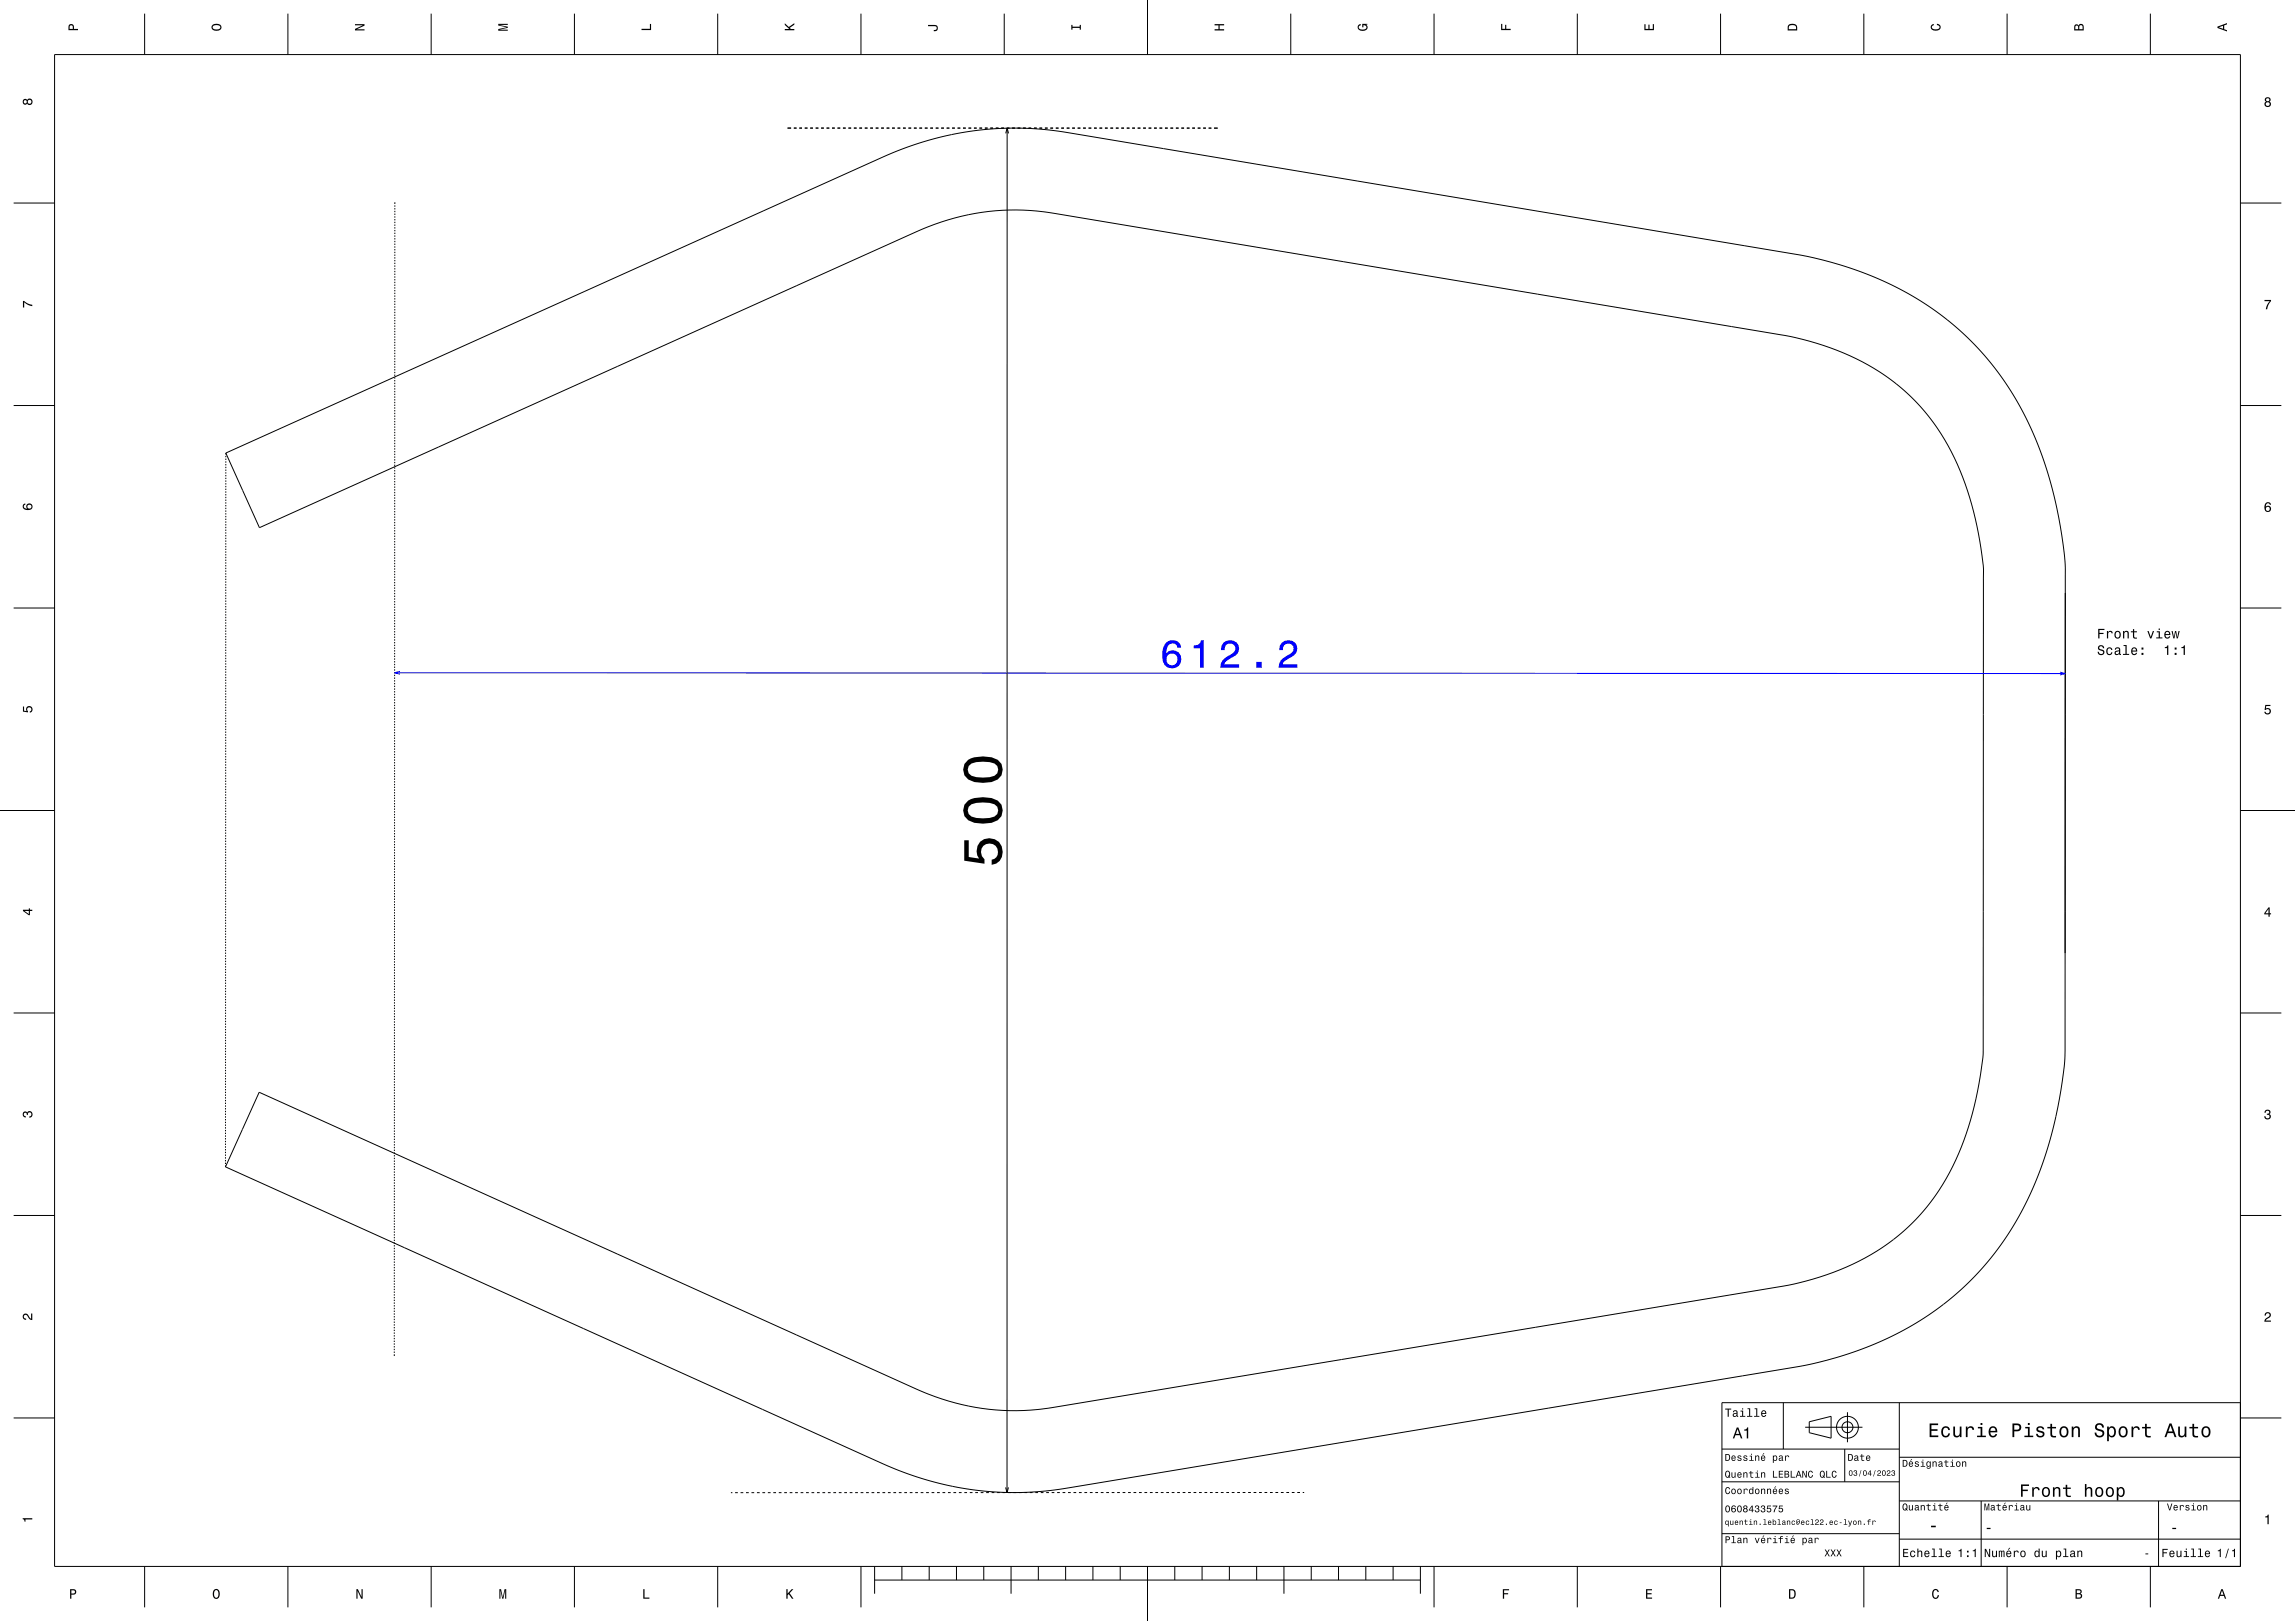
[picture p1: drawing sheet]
<svg xmlns="http://www.w3.org/2000/svg" width="841mm" height="594mm" viewBox="0 0 841 594" stroke-linecap="round" stroke-linejoin="round" font-family="sans-serif">
<g fill="none" stroke="#000" stroke-width=".37">
<path d="M20 20h801v554h-801zM53 5v15M105.5 5v15M158 5v15M210.5 5v15M263 5v15M315.5 5v15M368 5v15M420.5 0v20M473 5v15M525.5 5v15M578 5v15"/>
<path d="M630.5 5v15M683 5v15M735.5 5v15M788 5v15M288.6 46.9h1.3M290.9 46.9h1M292.9 46.9h1M294.9 46.9h1M296.9 46.9h1M298.9 46.9h1M300.9 46.9h1M302.9 46.9h1"/>
<path d="M304.9 46.9h1M306.9 46.9h1M308.9 46.9h1M310.9 46.9h1M312.9 46.9h1M314.9 46.9h1M316.9 46.9h1M318.9 46.9h1M320.9 46.9h1M322.9 46.9h1M324.9 46.9h1M326.9 46.9h1"/>
<path d="M328.9 46.9h1M330.9 46.9h1M332.9 46.9h1M334.9 46.9h1M336.9 46.9h1M338.9 46.9h1M340.9 46.9h1M342.9 46.9h1M344.9 46.9h1M346.9 46.9h1M348.9 46.9h1M350.9 46.9h1"/>
<path d="M352.9 46.9h1M354.9 46.9h1M356.9 46.9h1M358.9 46.9h1M360.9 46.9h1M362.9 46.9h1M364.9 46.9h1M366.9 46.9h1M368.9 46.9h1M370.9 46.9h1M372.9 46.9h1M374.9 46.9h1"/>
<path d="M376.9 46.9h1M378.9 46.9h1M380.9 46.9h1M382.9 46.9h1M384.9 46.9h1M386.9 46.9h1M388.9 46.9h1M390.9 46.9h1M392.9 46.9h1M394.9 46.9h1M396.9 46.9h1M398.9 46.9h1"/>
<path d="M400.9 46.9h1M402.9 46.9h1M404.9 46.9h1M406.9 46.9h1M408.9 46.9h1M410.9 46.9h1M412.9 46.9h1M414.9 46.9h1M416.9 46.9h1M418.9 46.9h1M420.9 46.9h1M422.9 46.9h1"/>
<path d="M424.9 46.9h1M426.9 46.9h1M428.9 46.9h1M430.9 46.9h1M432.9 46.9h1M434.9 46.9h1M436.9 46.9h1M438.9 46.9h1M440.9 46.9h1M442.9 46.9h1M444.9 47h1.3M5 74.4h15"/>
<path d="M144.7 75.3v.5M144.7 76.3v.5M144.7 77.3v.5M144.7 78.3v.5M144.7 79.3v.5M144.7 74.1v.7M821 74.4h15M144.7 96.3v.5M144.7 97.3v.5M144.7 98.3v.5M144.7 99.3v.5M144.7 89.3v.5"/>
<path d="M144.7 90.3v.5M144.7 91.3v.5M144.7 92.3v.5M144.7 93.3v.5M144.7 94.3v.5M144.7 95.3v.5M144.7 82.3v.5M144.7 83.3v.5M144.7 84.3v.5M144.7 85.3v.5M144.7 86.3v.5M144.7 87.3v.5"/>
<path d="M144.7 88.3v.5M144.7 80.3v.5M144.7 81.3v.5M144.7 118.3v.5M144.7 119.3v.5M144.7 111.3v.5M144.7 112.3v.5M144.7 113.3v.5M144.7 114.3v.5M144.7 115.3v.5M144.7 116.3v.5M144.7 117.3v.5"/>
<path d="M144.7 104.3v.5M144.7 105.3v.5M144.7 106.3v.5M144.7 107.3v.5M144.7 108.3v.5M144.7 109.3v.5M144.7 110.3v.5M144.7 100.3v.5M144.7 101.3v.5M144.7 102.3v.5M144.7 103.3v.5M144.7 133.3v.5"/>
<path d="M144.7 134.3v.5M144.7 135.3v.5M144.7 136.3v.5M144.7 137.3v.5M144.7 138.3v.5M144.7 139.3v.5M144.7 125.3v.5M144.7 126.3v.5M144.7 127.3v.5M144.7 128.3v.5M144.7 129.3v.5M144.7 130.3v.5"/>
<path d="M144.7 131.3v.5M144.7 132.3v.5M144.7 120.3v.5M144.7 121.3v.5M144.7 122.3v.5M144.7 123.3v.5M144.7 124.3v.5M5 148.6h15M144.6 154.3v.5M144.6 155.3v.5M144.6 156.3v.5M144.6 157.3v.5"/>
<path d="M144.6 158.3v.5M144.6 159.3v.5M144.7 147.3v.5M144.7 148.3v.5M144.7 149.3v.5M144.7 150.3v.5M144.7 151.3v.5M144.7 152.3v.5M144.7 153.3v.5M144.7 140.3v.5M144.7 141.3v.5M144.7 142.3v.5"/>
<path d="M144.7 143.3v.5M144.7 144.3v.5M144.7 145.3v.5M144.7 146.3v.5M821 148.6h15M82.7 178.1v.5M82.7 179.1v.4M82.7 170v.6M82.7 171.1v.5M82.7 172v.6M82.7 173.1v.4M82.7 174v.6"/>
<path d="M82.7 175.1v.4M82.7 176.1v.5M82.7 177.1v.4M82.8 166l232.4-104.7a170 170 0 0 1 20.4-8.4 115 115 0 0 1 58.2-3.9l257.4 43a125.8 125.8 0 0 1 62.4 25.3l7.1 6.1 6.5 6.9 6.2 7.8 5.3 8.2 4.8 9 4.1 9.6 3.4 10.4 2.7 10.8a128.8 128.8 0 0 1 3.1 27.8v48M82.8 166l12.3 27.4 232.5-104.8a109.8 109.8 0 0 1 29.7-10.4 85.9 85.9 0 0 1 31.6 .4l257.4 43a99.3 99.3 0 0 1 46.6 17.5 78.7 78.7 0 0 1 28.1 40.8 124.5 124.5 0 0 1 5.8 30l-.1 172a101.9 101.9 0 0 1-4.6 28.5 82 82 0 0 1-24.4 40.7 90.3 90.3 0 0 1-46.3 20.5l-260.4 43.3a87.7 87.7 0 0 1-58.2-7.2l-237.8-107.5-12.4 27.4M82.8 166v.5M82.8 167.1v.5M82.8 168v.6M82.8 169.1v.5M144.6 176.3v.5M144.6 177.3v.5M144.6 178.3v.5"/>
<path d="M144.6 179.3v.5M144.6 169.3v.5M144.6 170.3v.5M144.6 171.3v.5M144.6 172.3v.5M144.6 173.3v.5M144.6 174.3v.5M144.6 175.3v.5M144.6 161.3v.5M144.6 162.3v.5M144.6 163.3v.5M144.6 164.3v.5"/>
<path d="M144.6 165.3v.5M144.6 166.3v.5M144.6 167.3v.5M144.6 168.3v.5M144.6 160.3v.5M82.7 193.1v.5M82.7 194v.5M82.7 195.1v.5M82.7 196v.6M82.7 197.1v.5M82.7 198v.6M82.7 199.1v.5"/>
<path d="M82.7 185v.6M82.7 186.1v.5M82.7 187v.6M82.7 188.1v.4M82.7 189.1v.5M82.7 190.1v.4M82.7 191.1v.5M82.7 192.1v.4M82.7 180.1v.5M82.7 181v.6M82.7 182.1v.5M82.7 183v.6"/>
<path d="M82.7 184.1v.5M144.6 198.3v.5M144.6 199.3v.5M144.6 190.3v.5M144.6 191.3v.5M144.6 192.3v.5M144.6 193.3v.5M144.6 194.3v.5M144.6 195.3v.5M144.6 196.3v.5M144.6 197.3v.5M144.6 183.3v.5"/>
<path d="M144.6 184.3v.5M144.6 185.3v.5M144.6 186.3v.5M144.6 187.3v.5M144.6 188.3v.5M144.6 189.3v.5M144.6 180.3v.5M144.6 181.3v.5M144.6 182.3v.5M82.7 215v.6M82.7 216.1v.4M82.7 217.1v.5"/>
<path d="M82.7 218.1v.4M82.7 219.1v.5M82.7 208.1v.5M82.7 209v.5M82.7 210.1v.5M82.7 211v.6M82.7 212.1v.5M82.7 213v.6M82.7 214.1v.5M82.7 200v.6M82.7 201.1v.4M82.7 202v.6"/>
<path d="M82.7 203.1v.4M82.7 204.1v.5M82.7 205.1v.4M82.7 206.1v.5M82.7 207.1v.4M144.6 219.3v.5M144.6 212.3v.5M144.6 213.3v.5M144.6 214.3v.5M144.6 215.3v.5M144.6 216.3v.5M144.6 217.3v.5"/>
<path d="M144.6 218.3v.5M144.6 205.3v.5M144.6 206.3v.5M144.6 207.3v.5M144.6 208.3v.5M144.6 209.3v.5M144.6 210.3v.5M144.6 211.3v.5M144.6 200.3v.5M144.6 201.3v.5M144.6 202.3v.5M144.6 203.3v.5"/>
<path d="M144.6 204.3v.5M756.8 217.3v131.9M5 222.8h15M82.7 237v.5M82.7 238.1v.5M82.7 239v.6M82.7 230v.6M82.7 231.1v.4M82.7 232.1v.5M82.7 233.1v.4M82.7 234.1v.5M82.7 235.1v.4"/>
<path d="M82.7 236.1v.5M82.7 223.1v.5M82.7 224v.6M82.7 225.1v.5M82.7 226v.6M82.7 227.1v.5M82.7 228v.6M82.7 229.1v.4M82.7 220.1v.4M82.7 221.1v.5M82.7 222.1v.4M144.6 234.3v.5"/>
<path d="M144.6 235.3v.5M144.6 236.3v.5M144.6 237.3v.5M144.6 238.3v.5M144.6 239.3v.5M144.6 227.3v.5M144.6 228.3v.5M144.6 229.3v.5M144.6 230.3v.5M144.6 231.3v.5M144.6 232.3v.5M144.6 233.3v.5"/>
<path d="M144.6 220.3v.5M144.6 221.3v.5M144.6 222.3v.5M144.6 223.3v.5M144.6 224.3v.5M144.6 225.3v.5M144.6 226.3v.5M821 222.8h15M82.7 252v.6M82.7 253.1v.5M82.7 254v.6M82.7 255.1v.5"/>
<path d="M82.7 256v.6M82.7 257.1v.4M82.7 258v.6M82.7 259.1v.4M82.7 245.1v.5M82.7 246.1v.4M82.7 247.1v.5M82.7 248.1v.4M82.7 249.1v.5M82.7 250.1v.4M82.7 251.1v.5M82.7 240.1v.5"/>
<path d="M82.7 241v.6M82.7 242.1v.5M82.7 243v.6M82.7 244.1v.4M144.6 255.3v.5M144.6 256.3v.5M144.6 257.3v.5M144.6 258.3v.5M144.6 259.3v.5M144.6 248.3v.5M144.6 249.3v.5M144.6 250.3v.5"/>
<path d="M144.6 251.3v.5M144.6 252.3v.5M144.6 253.3v.5M144.6 254.3v.5M144.6 241.3v.5M144.6 242.3v.5M144.6 243.3v.5M144.6 244.3v.5M144.6 245.3v.5M144.6 246.3v.5M144.6 247.3v.5M144.6 240.3v.5"/>
<path d="M82.7 275.1v.5M82.7 276.1v.4M82.7 277.1v.5M82.7 278.1v.4M82.7 279.1v.5M82.7 267v.6M82.7 268.1v.5M82.7 269v.6M82.7 270.1v.5M82.7 271v.6M82.7 272.1v.4M82.7 273v.6"/>
<path d="M82.7 274.1v.4M82.7 260.1v.5M82.7 261.1v.4M82.7 262.1v.5M82.7 263.1v.4M82.7 264.1v.5M82.7 265v.5M82.7 266.1v.5M144.6 277.3v.5M144.6 278.3v.5M144.6 279.3v.5M144.6 270.3v.5"/>
<path d="M144.6 271.3v.5M144.6 272.3v.5M144.6 273.3v.5M144.6 274.3v.5M144.6 275.3v.5M144.6 276.3v.5M144.6 263.3v.5M144.6 264.3v.5M144.6 265.3v.5M144.6 266.3v.5M144.6 267.3v.5M144.6 268.3v.5"/>
<path d="M144.6 269.3v.5M144.6 260.3v.5M144.6 261.3v.5M144.6 262.3v.5M0 297h20M82.7 297v.6M82.7 298.1v.5M82.7 299v.6M82.7 290.1v.5M82.7 291.1v.4M82.7 292.1v.5M82.7 293v.5"/>
<path d="M82.7 294.1v.5M82.7 295v.6M82.7 296.1v.5M82.7 282v.6M82.7 283.1v.5M82.7 284v.6M82.7 285.1v.5M82.7 286v.6M82.7 287.1v.4M82.7 288.1v.5M82.7 289.1v.4M82.7 280v.6"/>
<path d="M82.7 281.1v.5M144.6 299.3v.5M144.6 292.3v.5M144.6 293.3v.5M144.6 294.3v.5M144.6 295.3v.5M144.6 296.3v.5M144.6 297.3v.5M144.6 298.3v.5M144.6 284.3v.5M144.6 285.3v.5M144.6 286.3v.5"/>
<path d="M144.6 287.3v.5M144.6 288.3v.5M144.6 289.3v.5M144.6 290.3v.5M144.6 291.3v.5M144.6 280.3v.5M144.6 281.3v.5M144.6 282.3v.5M144.6 283.3v.5M821 297h20M82.7 319.1v.4M82.7 312v.6"/>
<path d="M82.7 313.1v.5M82.7 314v.6M82.7 315.1v.4M82.7 316.1v.5M82.7 317.1v.4M82.7 318.1v.5M82.7 305.1v.5M82.7 306.1v.4M82.7 307.1v.5M82.7 308v.6M82.7 309.1v.5M82.7 310v.6"/>
<path d="M82.7 311.1v.5M82.7 300.1v.4M82.7 301v.6M82.7 302.1v.4M82.7 303.1v.5M82.7 304.1v.4M144.6 313.3v.5M144.6 314.3v.5M144.6 315.3v.5M144.6 316.3v.5M144.6 317.3v.5M144.6 318.3v.5"/>
<path d="M144.6 319.3v.5M144.6 306.3v.5M144.6 307.3v.5M144.6 308.3v.5M144.6 309.3v.5M144.6 310.3v.5M144.6 311.3v.5M144.6 312.3v.5M144.6 300.3v.5M144.6 301.3v.5M144.6 302.3v.5M144.6 303.3v.5"/>
<path d="M144.6 304.3v.5M144.6 305.3v.5M82.7 334.1v.4M82.7 335.1v.5M82.7 336v.5M82.7 337.1v.5M82.7 338v.6M82.7 339.1v.5M82.7 327v.6M82.7 328.1v.4M82.7 329v.6M82.7 330.1v.4"/>
<path d="M82.7 331.1v.5M82.7 332.1v.4M82.7 333.1v.5M82.7 320.1v.5M82.7 321v.5M82.7 322.1v.5M82.7 323v.6M82.7 324.1v.5M82.7 325v.6M82.7 326.1v.5M144.6 335.3v.5M144.6 336.3v.5"/>
<path d="M144.6 337.3v.5M144.6 338.3v.5M144.6 339.3v.5M144.6 328.3v.5M144.6 329.3v.5M144.6 330.3v.5M144.6 331.3v.5M144.6 332.3v.5M144.6 333.3v.5M144.6 334.3v.5M144.6 320.3v.5M144.6 321.3v.5"/>
<path d="M144.6 322.3v.5M144.6 323.3v.5M144.6 324.3v.5M144.6 325.3v.5M144.6 326.3v.5M144.6 327.3v.5M756.8 333.9l-.1 45a127.1 127.1 0 0 1-3.4 30.7l-2.8 10.6-3.5 10.1-4 9.4-4.9 8.9-5.5 8.4-6 7.5-6.7 6.9-7.3 6.2a123.3 123.3 0 0 1-59.3 24.1l-257.4 42.8a117.3 117.3 0 0 1-75.4-9.5l-237.9-107.4M82.7 357v.6M82.7 358.1v.4M82.7 359.1v.5M82.7 349.1v.4M82.7 350.1v.5"/>
<path d="M82.7 351v.6M82.7 352.1v.5M82.7 353v.6M82.7 354.1v.5M82.7 355v.6M82.7 356.1v.4M82.7 342v.6M82.7 343.1v.4M82.7 344.1v.5M82.7 345.1v.4M82.7 346.1v.5M82.7 347.1v.4"/>
<path d="M82.7 348.1v.5M82.7 340v.6M82.7 341.1v.5M144.6 357.3v.5M144.6 358.3v.5M144.6 359.3v.5M144.6 349.3v.5M144.6 350.3v.5M144.6 351.3v.5M144.6 352.3v.5M144.6 353.3v.5M144.6 354.3v.5"/>
<path d="M144.6 355.3v.5M144.6 356.3v.5M144.6 342.3v.5M144.6 343.3v.5M144.6 344.3v.5M144.6 345.3v.5M144.6 346.3v.5M144.6 347.3v.5M144.6 348.3v.5M144.6 340.3v.5M144.6 341.3v.5M5 371.2h15"/>
<path d="M82.6 379v.6M82.7 372.1v.5M82.7 373.1v.4M82.7 374.1v.5M82.7 375.1v.4M82.7 376.1v.5M82.7 377.1v.4M82.7 378.1v.5M82.7 364v.5M82.7 365.1v.5M82.7 366v.6M82.7 367.1v.5"/>
<path d="M82.7 368v.6M82.7 369.1v.5M82.7 370v.6M82.7 371.1v.4M82.7 360.1v.4M82.7 361.1v.5M82.7 362.1v.4M82.7 363.1v.5M144.5 378.3v.5M144.5 379.3v.5M144.5 371.3v.5M144.5 372.3v.5"/>
<path d="M144.5 373.3v.5M144.5 374.3v.5M144.5 375.3v.5M144.5 376.3v.5M144.5 377.3v.5M144.5 364.3v.5M144.5 365.3v.5M144.5 366.3v.5M144.5 367.3v.5M144.5 368.3v.5M144.5 369.3v.5M144.5 370.3v.5"/>
<path d="M144.6 360.3v.5M144.6 361.3v.5M144.6 362.3v.5M144.6 363.3l-.1 .5M821 371.2h15M82.6 394v.6M82.6 395.1v.5M82.6 396v.6M82.6 397.1v.5M82.6 398v.6M82.6 399.1v.4M82.6 387.1v.5"/>
<path d="M82.6 388.1v.4M82.6 389.1v.5M82.6 390.1v.4M82.6 391.1v.5M82.6 392v.5M82.6 393.1v.5M82.6 380.1v.5M82.6 381v.6M82.6 382.1v.5M82.6 383v.6M82.6 384.1v.4M82.6 385v.6"/>
<path d="M82.6 386.1v.4M144.5 393.3v.5M144.5 394.3v.5M144.5 395.3v.5M144.5 396.3v.5M144.5 397.3v.5M144.5 398.3v.5M144.5 399.3v.5M144.5 385.3v.5M144.5 386.3v.5M144.5 387.3v.5M144.5 388.3v.5"/>
<path d="M144.5 389.3v.5M144.5 390.3v.5M144.5 391.3v.5M144.5 392.3v.5M144.5 380.3v.5M144.5 381.3v.5M144.5 382.3v.5M144.5 383.3v.5M144.5 384.3v.5M82.6 416.1v.4M82.6 417.1v.5M82.6 418.1v.4"/>
<path d="M82.6 419.1v.5M82.6 409v.6M82.6 410.1v.5M82.6 411v.6M82.6 412.1v.5M82.6 413v.6M82.6 414.1v.4M82.6 415.1v.5M82.6 401.1v.4M82.6 402.1v.5M82.6 403.1v.4M82.6 404.1v.5"/>
<path d="M82.6 405.1v.4M82.6 406.1v.5M82.6 407v.6M82.6 408.1v.5M82.6 400v.6M144.5 414.3v.5M144.5 415.3v.5M144.5 416.3v.5M144.5 417.3v.5M144.5 418.3v.5M144.5 419.3v.5M144.5 407.3v.5"/>
<path d="M144.5 408.3v.5M144.5 409.3v.5M144.5 410.3v.5M144.5 411.3v.5M144.5 412.3v.5M144.5 413.3v.5M144.5 400.3v.5M144.5 401.3v.5M144.5 402.3v.5M144.5 403.3v.5M144.5 404.3v.5M144.5 405.3v.5"/>
<path d="M144.5 406.3v.5M82.6 424v.6M82.6 425.1v.5M82.6 426v.6M82.6 427.1v.5M82.6 420v.5M82.6 421.1v.5M82.6 422v.6M82.6 423.1v.5M144.5 436.3v.5M144.5 437.3v.5M144.5 438.3v.5"/>
<path d="M144.5 439.3v.5M144.5 429.3v.5M144.5 430.3v.5M144.5 431.3v.5M144.5 432.3v.5M144.5 433.3v.5M144.5 434.3v.5M144.5 435.3v.5M144.5 422.3v.5M144.5 423.3v.5M144.5 424.3v.5M144.5 425.3v.5"/>
<path d="M144.5 426.3v.5M144.5 427.3v.5M144.5 428.3v.5M144.5 420.3v.5M144.5 421.3v.5M5 445.4h15M144.5 458.3v.5M144.5 459.3v.5M144.5 451.3v.5M144.5 452.3v.5M144.5 453.3v.5M144.5 454.3v.5"/>
<path d="M144.5 455.3v.5M144.5 456.3v.5M144.5 457.3v.5M144.5 443.3v.5M144.5 444.3v.5M144.5 445.3v.5M144.5 446.3v.5M144.5 447.3v.5M144.5 448.3v.5M144.5 449.3v.5M144.5 450.3v.5M144.5 440.3v.5"/>
<path d="M144.5 441.3v.5M144.5 442.3v.5M821 445.4h15M144.5 479.3v.5M144.5 472.3v.5M144.5 473.3v.5M144.5 474.3v.5M144.5 475.3v.5M144.5 476.3v.5M144.5 477.3v.5M144.5 478.3v.5M144.5 465.3v.5"/>
<path d="M144.5 466.3v.5M144.5 467.3v.5M144.5 468.3v.5M144.5 469.3v.5M144.5 470.3v.5M144.5 471.3v.5M144.5 460.3v.5M144.5 461.3v.5M144.5 462.3v.5M144.5 463.3v.5M144.5 464.3v.5M144.5 494.3v.5"/>
<path d="M144.5 495.3v.5M144.5 487.3v.5M144.5 488.3v.5M144.5 489.3v.5M144.5 490.3v.5M144.5 491.3v.5M144.5 492.3v.5M144.5 496.3v.6M144.5 493.3v.5M144.5 480.3v.5M144.5 481.3v.5M144.5 482.3v.5"/>
<path d="M144.5 483.3v.5M144.5 484.3v.5M144.5 485.3v.5M144.5 486.3v.5M5 519.6h15M653.5 514v17M677 517.5v11M696 514v60M821 519.6h15M821 514h-190v60M631 531h65M661.5 523h21"/>
<path d="M663 521l8-2v8l-8-2zM676 531v12M696 534h125M267.8 547h.6M269.4 547h1M271.4 547h1M273.4 547h1M275.4 547h1M277.4 547h1M279.4 547h1M281.4 547h1M283.4 547h1"/>
<path d="M285.4 547h1M287.4 547h1M289.4 547h1M291.4 547h1M294.4 547h-1M295.4 547h1M297.4 547h1M299.4 547h1M301.4 547h1M303.4 547h1M306.4 547h-1M307.4 547h1"/>
<path d="M309.4 547h1M311.4 547h1M313.4 547h1M315.4 547h1M318.4 547h-1M319.4 547h1M321.4 547h1M323.4 547h1M325.4 547h1M327.4 547h1M329.4 547h1M331.4 547h1"/>
<path d="M333.4 547h1M335.4 547h1M337.4 547h1M339.4 547h1M341.4 547h1M343.4 547h1M345.4 547h1M347.4 547h1M349.4 547h1M352.4 546.9l-1 .1M353.4 546.9h1M355.4 546.9h1"/>
<path d="M357.4 546.9h1M359.4 546.9h1M361.4 546.9h1M364.4 546.9h-1M365.4 546.9h1M367.4 546.9h1M369.4 546.9h1M371.4 546.9h1M373.4 546.9h1M375.4 546.9h1M377.4 546.9h1M379.4 546.9h1"/>
<path d="M381.4 546.9h1M383.4 546.9h1M385.4 546.9h1M387.4 546.9h1M389.4 546.9h1M391.4 546.9h1M393.4 546.9h1M395.4 546.9h1M398.4 546.9h-1M399.4 546.9h1M401.4 546.9h1M403.4 546.9h1"/>
<path d="M405.4 546.9h1M407.4 546.9h1M410.4 546.9h-1M411.4 546.9h1M413.4 546.9h1M415.4 546.9h1M417.4 546.9h1M419.4 546.9h1M422.4 546.9h-1M423.4 546.9h1M425.4 546.9h1M427.4 546.9h1"/>
<path d="M429.4 546.9h1M431.4 546.9h1M433.4 546.9h1M435.4 546.9h1M437.4 546.9h1M439.4 546.9h1M441.4 546.9h1M443.4 546.9h1M445.4 546.9h1M447.4 546.9h1M449.4 546.9h1M451.4 546.9h1"/>
<path d="M453.4 546.9h1M456.4 546.9h-1M457.4 546.9h1M459.4 546.9h1M461.4 546.9h1M463.4 546.9h1M465.4 546.9h1M468.4 546.9h-1M469.4 546.9h1M471.4 546.9h1M473.4 546.9h1M475.4 546.9h1"/>
<path d="M477.4 546.9h.5M631 543h65M696 550h125M726 550v24M791 550v24M53 574v15M105.5 574v15M158 574v15M210.5 574v15M263 574v15M315.5 574v15M320.5 579h200"/>
<path d="M320.5 574v10M330.5 574v5M340.5 574v5M350.5 574v5M360.5 574v5M370.5 574v10M380.5 574v5M390.5 574v5M400.5 574v5M410.5 574v5M420.5 574v20M430.5 574v5"/>
<path d="M440.5 574v5M450.5 574v5M460.5 574v5M470.5 574v10M480.5 574v5M490.5 574v5M500.5 574v5M510.5 574v5M520.5 574v10M525.5 574v15M578 574v15M630.5 574v15"/>
<path d="M631 562h65M683 574v15M696 564h125M735.5 574v15M788 574v15"/>
<circle cx="677" cy="523" r="2"/>
<circle cx="677" cy="523" r="4"/>
</g>
<g fill="#000">
<path d="M25.3 9.1l-.2 2h3.5v-.5h-1.5a1.19 1.19 0 0 0-.2-1.5 1.19 1.19 0 0 0-1.6 0zM25.6 9.5h1l.1 1.1h-1.2z" fill-rule="evenodd"/>
<path d="M78 9.1a1.2 1.2 0 0 0-.5 1.2 1.2 1.2 0 0 0 1 .9 1.93 1.93 0 0 0 2.7-1.2 2.03 2.03 0 0 0-3.2-.9zM78 9.7l1.3-.5a1.14 1.14 0 0 1 1.5 .8 1.65 1.65 0 0 1-2.9 0z" fill-rule="evenodd"/>
<path d="M130.1 8.9h3.5v.5l-2.9 1.3h2.9v.5h-3.5v-.6l2.9-1.3h-2.9z" fill-rule="evenodd"/>
<path d="M182.6 8.7h3.5v.4h-3.2l3.2 .7v.4l-3.2 .7h3.2v.4h-3.5v-.7l3.1-.6-3.1-.6z" fill-rule="evenodd"/>
<path d="M235.1 10.6h3.1v-1.8h.4v2.2h-3.5z" fill-rule="evenodd"/>
<path d="M287.6 8.5l1.5 1.4 2-1.4v.5l-1.7 1.2 .4 .4h1.3v.5h-3.5v-.5h1.6l-1.6-1.5z" fill-rule="evenodd"/>
<path d="M340.1 9.1h2.3a1.17 1.17 0 0 1 1.3 1.3 1.17 1.17 0 0 1-1.5 1v-.4a.74 .74 0 0 0 1.1-.5 .74 .74 0 0 0-.9-.9h-2.3z" fill-rule="evenodd"/>
<path d="M392.6 9.1h.4v.7h2.7v-.7h.4v1.8h-.4v-.7h-2.7v.7h-.4z" fill-rule="evenodd"/>
<path d="M445.1 8.8h3.5v.5h-1.7v1.4h1.7v.5h-3.5v-.5h1.4v-1.4h-1.4z" fill-rule="evenodd"/>
<path d="M497.8 9.2l.8-.4v.5l-.5 .2a.7 .7 0 0 0 .2 1.1l.4 .2a1.58 1.58 0 0 0 2-.8 .93 .93 0 0 0-1.1-.8v.8h-.4v-1.3h1.9v.3l-.5 .1 .4 .4a1.19 1.19 0 0 1-.9 1.7 1.6 1.6 0 0 1-2-.1 1.6 1.6 0 0 1-.3-1.9z" fill-rule="evenodd"/>
<path d="M550.1 8.8h.4v1.8h1.1v-1.5h.4v1.5h1.6v.4h-3.5z" fill-rule="evenodd"/>
<path d="M602.6 8.9h.4v1.7h1.1v-1.6h.4v1.6h1.2v-1.8h.4v2.3h-3.5z" fill-rule="evenodd"/>
<path d="M655.5 9a2.17 2.17 0 0 0-.4 2.2h3.5v-1.2a1.92 1.92 0 0 0-3.1-1zM655.8 9.4l.4-.2a1.29 1.29 0 0 1 1.5 .1 1.29 1.29 0 0 1 .5 1.4h-2.7z" fill-rule="evenodd"/>
<path d="M707.8 9.2l.8-.4v.4l-.7 .8a1.66 1.66 0 0 0 2.9 0l-.3-.5-.7-.3v-.5a1.24 1.24 0 0 1 1.4 1.1 1.24 1.24 0 0 1-1.1 1.4 1.93 1.93 0 0 1-2.6-1.2z" fill-rule="evenodd"/>
<path d="M760.3 9.2l-.2 2h3.5v-1.4a.98 .98 0 0 0-.7-1 .98 .98 0 0 0-1.2 .6l-.5-.5zM760.6 9.5h.8l.1 1.2h-1zM762.1 9.4h.9l.2 1.3h-1.2z" fill-rule="evenodd"/>
<path d="M812.6 9.7v.6l3.5 1.2v-.4l-1-.4v-1.4l1-.4v-.4zM813.1 10l1.5-.5v1z" fill-rule="evenodd"/>
<path d="M8.6 36.5a1 1 0 0 0-.1 1.5 1 1 0 0 0 1.4-.1 1.09 1.09 0 0 0 1.7 .2 1.09 1.09 0 0 0 0-1.6 1.09 1.09 0 0 0-1.7 .2l-.4-.5zM10.1 37.3a.75 .75 0 0 1 1.5 0 .75 .75 0 0 1-1.5 0zM8.7 37.3a.6 .6 0 0 1 1.2 0 .6 .6 0 0 1-1.2 0z" fill-rule="evenodd"/>
<path d="M830.2 35.9l-.3 .9 .5 .4a1.09 1.09 0 0 0-.2 1.7 1.09 1.09 0 0 0 1.6 0 1.09 1.09 0 0 0-.2-1.7 .95 .95 0 0 0 .3-1.3 .95 .95 0 0 0-1.4-.2zM830.3 38.2a.71 .71 0 0 1 1.4 0 .71 .71 0 0 1-1.4 0zM830.4 36.6a.6 .6 0 0 1 1.2 0 .6 .6 0 0 1-1.2 0z" fill-rule="evenodd"/>
<path d="M8.4 110.3h.4l1.4 .9 1.6 .5v.5l-1.5-.5-1.4-.9v1.9h-.5z" fill-rule="evenodd"/>
<path d="M829.8 109.9h2.4v.4l-.9 1.4-.5 1.6h-.5l.2-.8 1.2-2.1h-1.9z" fill-rule="evenodd"/>
<path d="M8.6 184.8a1.44 1.44 0 0 0 .1 1.7 1.44 1.44 0 0 0 1.6 .4 1.26 1.26 0 0 0 1.6-.9 1.26 1.26 0 0 0-1.1-1.5 1.11 1.11 0 0 0-1.1 .7 1.11 1.11 0 0 0 .3 1.2 1.02 1.02 0 0 1-1.3-.8l.2-.5 .4-.1v-.5zM10 185.7a.75 .75 0 0 1 1.5 0 .75 .75 0 0 1-1.5 0z" fill-rule="evenodd"/>
<path d="M830.3 184.3a2.4 2.4 0 0 0 .2 3.2 1.16 1.16 0 0 0 1.5-.3 1.16 1.16 0 0 0-.2-1.6 1.16 1.16 0 0 0-1.5 .1 1.02 1.02 0 0 1 .8-1.3l.6 .6h.5a1.11 1.11 0 0 0-.7-1 1.11 1.11 0 0 0-1.2 .3zM830.3 186.5a.75 .75 0 0 1 1.5 0 .75 .75 0 0 1-1.5 0z" fill-rule="evenodd"/>
<path d="M768.9 230.4v3.5h.5v-1.6h1.4v-.4h-1.4v-1h1.8v-.5zM772.1 231.2v2.7h.4l.2-2.1 .7-.2 .4 .5h.4a.89 .89 0 0 0-.7-.9 .89 .89 0 0 0-1 .5v-.5zM775.1 231.5a1.45 1.45 0 0 0-.2 1.7 1.45 1.45 0 0 0 1.6 .7 1.39 1.39 0 0 0 .6-1.9 1.39 1.39 0 0 0-2-.5zM775.5 231.8l.2-.2a.99 .99 0 0 1 1 1 .99 .99 0 0 1-1 1l-.4-.6zM778 231.2v2.7h.4l.1-1.9 .7-.5 .4 .5v1.9h.5v-1.7a.89 .89 0 0 0-.6-1 .89 .89 0 0 0-1.1 .4v-.4zM781.6 230.5v.8h-.7v.4h.7v1.8a1.04 1.04 0 0 0 1.5 .5v-.4l-.9-.1-.1-.5v-1.3h1v-.4h-1v-.8zM786.9 231.2l1 2.7h.5l1-2.7h-.5l-.8 2.2-.7-2.2zM790.3 231.3v.4h.7v1.9h-.9v.3h2.3v-.3h-.9v-2.3zM791 230.3v.5h.5v-.5zM793.4 231.5a1.45 1.45 0 0 0-.3 1.7 1.45 1.45 0 0 0 1.5 .8l.7-.8-1.3 .4-.4-.9h1.7v-.2a1.12 1.12 0 0 0-.5-1.2 1.12 1.12 0 0 0-1.4 .2zM793.7 231.7l.8-.1 .4 .7h-1.3zM795.8 231.2l.6 2.7h.4l.4-2.3 .5 2.3h.4l.6-2.7h-.4l-.4 2.3-.4-2.3h-.5l-.4 2.3-.4-2.3z" fill-rule="evenodd"/>
<path d="M769.1 236.7a1.09 1.09 0 0 0-.2 1.3 1.09 1.09 0 0 0 1.3 .5 .64 .64 0 0 1 .4 .9 .64 .64 0 0 1-1 .2l-.5-.8h-.4a1.21 1.21 0 0 0 1.5 1.3 1.21 1.21 0 0 0 .7-1.8l-1.2-.4a.62 .62 0 0 1-.1-1.1 .62 .62 0 0 1 1 .4v.3h.5a1.19 1.19 0 0 0-.7-1 1.19 1.19 0 0 0-1.3 .2zM772.1 237.6a1.45 1.45 0 0 0-.2 1.6 1.45 1.45 0 0 0 1.5 .8l.7-1h-.4l-.5 .6a1.02 1.02 0 0 1-.9-1 1.02 1.02 0 0 1 1-1l.3 .6h.5a1.09 1.09 0 0 0-.8-1 1.09 1.09 0 0 0-1.2 .4zM775.2 237.4l-.2 .7h.4a.55 .55 0 0 1 .6-.6 .55 .55 0 0 1 .4 .8l-.2 .1a.91 .91 0 0 0-1.3 .5 .91 .91 0 0 0 .8 1.2l.9-.5 .1 .3 .5 .1-.2-.4v-1.6a1.02 1.02 0 0 0-1.8-.6zM775.4 238.9l1.1-.3v.4a.59 .59 0 0 1-.6 .7 .59 .59 0 0 1-.6-.6zM778.2 236.4v.3h.7v2.9h-.9v.4h2.2v-.4h-.9v-3.2zM781.3 237.6a1.45 1.45 0 0 0-.3 1.6 1.45 1.45 0 0 0 1.4 .8l.7-.8-1.3 .4-.4-.8h1.8v-.2a1.12 1.12 0 0 0-.6-1.3 1.12 1.12 0 0 0-1.3 .3zM781.6 237.8l.7-.2 .4 .8h-1.3zM784.8 239.2v.8h.7v-.8zM784.8 237.3v.7h.7v-.7z" fill-rule="evenodd"/>
<path d="M793.3 237.1v.4h.8v2.5h.5v-3.5zM796.9 239.2v.8h.7v-.8zM796.9 237.3v.7h.7v-.7zM799.4 237.1v.4h.8v2.5h.5v-3.5z" fill-rule="evenodd"/>
<path d="M8.4 258.9h.4v1.5l1 .2a1.21 1.21 0 0 1 .5-1.8 1.21 1.21 0 0 1 1.7 .8 1.21 1.21 0 0 1-1.1 1.6v-.5a.8 .8 0 0 0 .4-1.2 .8 .8 0 0 0-1.3-.1 .8 .8 0 0 0 .3 1.2v.4l-1.9-.2z" fill-rule="evenodd"/>
<path d="M830.1 258.3h1.9v.4h-1.5l-.2 1a1.21 1.21 0 0 1 1.8 .5 1.21 1.21 0 0 1-.8 1.7 1.21 1.21 0 0 1-1.5-1.1h.4a.8 .8 0 0 0 1.2 .4 .8 .8 0 0 0 .1-1.3 .8 .8 0 0 0-1.2 .3h-.5z" fill-rule="evenodd"/>
<path d="M8.4 333.4v.4l2.1 1.6h.5v-1.6h.8v-.4h-.8v-.5h-.4v.5zM9 333.8h1.6v1.1z" fill-rule="evenodd"/>
<path d="M831.3 332.5l-1.6 2.1v.5h1.6v.8h.4v-.8h.5v-.4h-.5v-2.2zM831.3 333.1v1.6h-1.1z" fill-rule="evenodd"/>
<path d="M8.6 407.6a.86 .86 0 0 1 1.4 .1 1.18 1.18 0 0 1 2 .2 1.18 1.18 0 0 1-1.3 1.7v-.5a.72 .72 0 0 0 .9-.7 .72 .72 0 0 0-.8-.7 .72 .72 0 0 0-.6 .9h-.4a.62 .62 0 0 0-.4-.8 .62 .62 0 0 0-.8 .4 .62 .62 0 0 0 .5 .8h.4l-.1 .5a1.17 1.17 0 0 1-1-.7 1.17 1.17 0 0 1 .2-1.2z" fill-rule="evenodd"/>
<path d="M830.1 406.9a1.01 1.01 0 0 1 1.5-.2 1.01 1.01 0 0 1 0 1.6 1.18 1.18 0 0 1-.2 2 1.18 1.18 0 0 1-1.7-1.3h.5a.72 .72 0 0 0 .7 .9 .72 .72 0 0 0 .7-.8 .72 .72 0 0 0-.9-.6v-.4a.62 .62 0 0 0 .8-.4 .62 .62 0 0 0-.5-.8 .62 .62 0 0 0-.7 .5v.4h-.5z" fill-rule="evenodd"/>
<path d="M8.6 481.6l.8-.3 .6 .2 1.4 1.7v-1.9h.4v2.4a2.76 2.76 0 0 1-2-1.8 .69 .69 0 0 0-1.1 .5 .69 .69 0 0 0 .9 .8l-.1 .5a1.19 1.19 0 0 1-1.1-.7 1.19 1.19 0 0 1 .2-1.4z" fill-rule="evenodd"/>
<path d="M830.2 481.1a1.18 1.18 0 0 1 1.9 .3 1.18 1.18 0 0 1-1 1.7l-.8 .8h1.9v.4h-2.4a2.76 2.76 0 0 1 1.8-2 .69 .69 0 0 0-.5-1.1 .69 .69 0 0 0-.8 .9h-.5z" fill-rule="evenodd"/>
<path d="M632.2 516.2v.3h.9v2.7h.4v-2.7h.9v-.3zM635.3 517l-.3 .5h.4a.47 .47 0 0 1 .5-.4 .47 .47 0 0 1 .4 .6 .87 .87 0 0 0-1.2 .3 .87 .87 0 0 0 .2 1.2l1.1-.3 .1 .2 .5 .1v-.3l-.3-.1-.2-1.9-.6-.1zM635.4 518.3l.9-.3v.4a.51 .51 0 0 1-.5 .5 .51 .51 0 0 1-.5-.5zM637.8 516.9v.3h.6v1.6h-.8v.4h2v-.4h-.8v-1.9zM638.4 516.1v.4h.4v-.4zM640.4 516.1v.3h.6v2.4h-.8v.4h1.9v-.4h-.8v-2.7zM643 516.1v.3h.6v2.4h-.8v.4h1.9v-.4h-.7v-2.7zM645.6 517.1a1.18 1.18 0 0 0-.2 1.6 1.18 1.18 0 0 0 1.5 .3l.3-.5-1.1 .4-.4-.8 1.6-.2a.96 .96 0 0 0-.5-1 .96 .96 0 0 0-1.2 .2zM645.9 517.3l.7-.2 .3 .7h-1.2z" fill-rule="evenodd"/>
<path d="M632.2 532.8v2.5h.9a1.28 1.28 0 0 0 1-1.2 1.28 1.28 0 0 0-1-1.3zM632.6 533.1a.96 .96 0 0 1 1.1 1 .96 .96 0 0 1-1.1 .9zM634.7 533.6a.96 .96 0 0 0-.2 1.4 .96 .96 0 0 0 1.4 0l.1-.2-.9 .3-.3-.7 1.3-.1a.8 .8 0 0 0-.5-.9 .8 .8 0 0 0-.9 .2zM634.9 533.7l.6-.1 .2 .6h-.9zM636.9 533.5l-.2 .1a1 1 0 0 0 1.2 1.1 .45 .45 0 0 1-.5 .4 .45 .45 0 0 1-.4-.4h-.3a.7 .7 0 0 0 .9 .7 .7 .7 0 0 0 .3-1.1l-.8-.3a.38 .38 0 0 1 .3-.5 .38 .38 0 0 1 .4 .4h.3l-.4-.5zM639 533.5l-.1 .1a1 1 0 0 0 1.1 1.1 .45 .45 0 0 1-.4 .4 .45 .45 0 0 1-.5-.4h-.3a.7 .7 0 0 0 1 .7 .7 .7 0 0 0 .2-1.1l-.7-.3a.38 .38 0 0 1 .3-.5 .38 .38 0 0 1 .4 .4h.3l-.4-.5zM641.2 533.4v.3h.5v1.3h-.7v.3h1.6v-.3h-.6v-1.6zM641.7 532.7v.4h.3v-.4zM643.2 533.4v1.9h.3v-1.4l.5-.3 .3 .3 .1 1.4h.3v-1.3a.63 .63 0 0 0-.5-.7 .63 .63 0 0 0-.7 .4v-.3zM646.2 532.5l-.4 .6 .8-.6zM645.5 533.6a.95 .95 0 0 0-.1 1.4 .95 .95 0 0 0 1.4 0l.1-.2-1 .3-.3-.7 1.3-.1a.8 .8 0 0 0-.4-.9 .8 .8 0 0 0-1 .2zM645.8 533.7l.5-.1 .3 .6h-1zM649.7 533.4v2.7h.3v-1.1l.1 .2a.89 .89 0 0 0 1.2-.9 .89 .89 0 0 0-1.2-.8l-.1 .2v-.3zM650.1 533.8l.2-.2a.7 .7 0 0 1 .7 .7 .7 .7 0 0 1-.7 .7l-.3-.3zM652.1 533.5l-.2 .4h.3a.39 .39 0 0 1 .4-.3 .39 .39 0 0 1 .3 .5 .73 .73 0 0 0-.9 .3 .73 .73 0 0 0 .1 .9l.9-.2 .5 .2v-.2l-.4-1.6zM652.1 534.7a.45 .45 0 0 1 .9 0 .45 .45 0 0 1-.9 0zM654.1 533.4v1.9h.4l.1-1.6 .5-.1 .6 .4a.64 .64 0 0 0-.5-.7 .64 .64 0 0 0-.8 .4v-.3z" fill-rule="evenodd"/>
<path d="M636.4 523.1l-1.4 4h.5l.4-1.2h1.6l.5 1.2h.5l-1.5-4zM636.7 523.7l.7 1.7h-1.3zM639.2 523.8v.4h.9v2.9h.5v-4h-.4a.88 .88 0 0 1-1 .7z" fill-rule="evenodd"/>
<path d="M677.7 539l-.2 .8a.81 .81 0 0 0 .7 1 1.02 1.02 0 0 0 .8-1.1 1.02 1.02 0 0 0-1.1-.9zM678 539.1a.76 .76 0 0 1 .6 .7 .76 .76 0 0 1-.6 .7l-.2-.7zM679.4 538.9l-.2 .5h.3a.35 .35 0 0 1 .2-.4 .35 .35 0 0 1 .4 .1 .35 .35 0 0 1-.1 .5l-.2 .2a.42 .42 0 0 1 .5 .4 .42 .42 0 0 1-.4 .5 .42 .42 0 0 1-.4-.6h-.3a.66 .66 0 0 0 .9 .7 .66 .66 0 0 0 .2-1.1 .58 .58 0 0 0 0-.9 .58 .58 0 0 0-.9 .1zM681.9 538.7l-.7 2.3h.2l.7-2.3zM682.9 539l-.2 .8a.81 .81 0 0 0 .7 1 1.02 1.02 0 0 0 .8-1.1 1.02 1.02 0 0 0-1.1-.9zM683.2 539.1a.76 .76 0 0 1 .6 .7 .76 .76 0 0 1-.6 .7l-.2-.7zM685.3 538.8l-.9 1.5h.9v.5h.2l.3-.8h-.3v-1.2zM685.3 539.2v.8h-.6zM687.1 538.7l-.7 2.3h.2l.7-2.3zM688.1 538.9l-.2 .6h.3a.43 .43 0 0 1 .5-.5 .43 .43 0 0 1 .4 .5 .43 .43 0 0 1-.6 .4l-.6 .9h1.4v-.3l-1.1-.1a1.06 1.06 0 0 0 .9-1.5zM689.8 539l-.2 .8a.81 .81 0 0 0 .7 1 1.02 1.02 0 0 0 .8-1.1 1.02 1.02 0 0 0-1.1-.9zM690.1 539.1a.76 .76 0 0 1 .7 .7 .76 .76 0 0 1-.7 .7l-.2-.7zM691.6 538.9l-.2 .6h.3a.43 .43 0 0 1 .4-.5 .43 .43 0 0 1 .4 .5 .43 .43 0 0 1-.5 .4l-.6 .9h1.3v-.3l-1-.1a1.06 1.06 0 0 0 .9-1.5zM693.3 538.9l-.2 .5h.3a.35 .35 0 0 1 .2-.4 .35 .35 0 0 1 .4 .1 .35 .35 0 0 1-.1 .5l-.3 .2a.42 .42 0 0 1 .6 .4 .42 .42 0 0 1-.5 .5 .42 .42 0 0 1-.4-.6h-.2a.66 .66 0 0 0 .9 .7 .66 .66 0 0 0 .2-1.1 .58 .58 0 0 0 0-.9 .58 .58 0 0 0-.9 .1z" fill-rule="evenodd"/>
<path d="M677.2 532.8v2.5h.9a1.28 1.28 0 0 0 1-1.2 1.28 1.28 0 0 0-1-1.3zM677.6 533.1a.96 .96 0 0 1 1.1 1 .96 .96 0 0 1-1.1 .9zM679.7 533.5l-.2 .4h.3a.39 .39 0 0 1 .5-.3 .39 .39 0 0 1 .3 .5 .73 .73 0 0 0-1 .3 .73 .73 0 0 0 .2 .9l.9-.2 .4 .2v-.2l-.3-1.6zM679.8 534.7a.42 .42 0 0 1 .8 0 .42 .42 0 0 1-.8 0zM682.1 532.9v.5h-.5v.3h.5l.1 1.5 .9 .2v-.3l-.6-.1-.1-.4v-.9h.7v-.3h-.7v-.5zM684 533.6a.95 .95 0 0 0-.1 1.4 .95 .95 0 0 0 1.4 0l.1-.2-1 .3-.3-.7 1.3-.1a.8 .8 0 0 0-.4-.9 .8 .8 0 0 0-1 .2zM684.3 533.7l.5-.1 .3 .6h-1z" fill-rule="evenodd"/>
<path d="M697.2 535v2.5h.9a1.28 1.28 0 0 0 1-1.3 1.28 1.28 0 0 0-1-1.2zM697.6 535.3a.96 .96 0 0 1 1.1 .9 .96 .96 0 0 1-1.1 1zM700.4 534.7l-.4 .6 .7-.6zM699.7 535.7a.96 .96 0 0 0-.2 1.4 .96 .96 0 0 0 1.4 .1l.1-.3-.9 .3-.3-.6 1.3-.2a.8 .8 0 0 0-.5-.8 .8 .8 0 0 0-.9 .1zM699.9 535.9l.6-.1 .2 .5h-.9zM701.9 535.6l-.2 .2a1 1 0 0 0 1.2 1 .45 .45 0 0 1-.5 .5 .45 .45 0 0 1-.4-.4h-.3a.71 .71 0 0 0 .9 .7 .71 .71 0 0 0 .3-1.2l-.8-.2a.38 .38 0 0 1 .3-.5 .38 .38 0 0 1 .4 .3h.3l-.4-.5zM704 535.6v.3h.5v1.3h-.7v.3h1.7v-.3h-.7v-1.6zM704.5 534.9v.3h.3v-.3zM706.1 535.7a.98 .98 0 0 0-.3 1.2 .98 .98 0 0 0 1.2 .5l.2-.2a.52 .52 0 0 1-.2 .7 .52 .52 0 0 1-.7-.3h-.3a.78 .78 0 0 0 .9 .6 .78 .78 0 0 0 .6-.8v-1.9h-.3v.3l-.6-.3zM706.4 535.9l.1-.1a.7 .7 0 0 1 .7 .7 .7 .7 0 0 1-.7 .7l-.2-.4zM708.2 535.5v2h.3v-1.4l.5-.4 .3 .3 .1 1.5h.3v-1.3a.63 .63 0 0 0-.5-.7 .63 .63 0 0 0-.7 .3v-.3zM710.6 535.6l-.2 .5h.3a.39 .39 0 0 1 .4-.4 .39 .39 0 0 1 .3 .6 .73 .73 0 0 0-.9 .2 .73 .73 0 0 0 .1 1l.9-.3 .5 .3v-.3l-.4-1.6zM710.6 536.8a.45 .45 0 0 1 .9 0 .45 .45 0 0 1-.9 0zM712.9 535v.6h-.5v.3h.5l.2 1.5 .9 .1v-.3h-.7v-.4v-.9h.7v-.3h-.7v-.6zM714.8 535.6v.3h.5v1.3h-.6v.3h1.6v-.3h-.6v-1.6zM715.3 534.9v.3h.4v-.3zM717 535.7a.95 .95 0 0 0-.1 1.5 .95 .95 0 0 0 1.5-.3v-.4a.85 .85 0 0 0-.4-.9 .85 .85 0 0 0-1 .1zM717.2 535.9l.2-.1a.66 .66 0 0 1 .7 .7 .66 .66 0 0 1-.9 .6zM719 535.5v2h.3l.1-1.4 .5-.4 .3 .3v1.5h.3v-1.3a.63 .63 0 0 0-.4-.7 .63 .63 0 0 0-.8 .3v-.3z" fill-rule="evenodd"/>
<path d="M707.1 521.6v5h3.2v-.6h-2.5v-1.7h2.2v-.6h-2.2v-1.5h2.4v-.6zM711.8 523.2a2.07 2.07 0 0 0-.4 2.4 2.07 2.07 0 0 0 2.2 1l.8-.7 .2-.7h-.6a.95 .95 0 0 1-.9 1 .95 .95 0 0 1-1-.9 1.35 1.35 0 0 1-.1-1.5 1.35 1.35 0 0 1 1.4-.6l.5 .8h.7a1.56 1.56 0 0 0-1.1-1.3 1.56 1.56 0 0 0-1.7 .5zM715.8 522.7v2.6a1.27 1.27 0 0 0 .9 1.4 1.27 1.27 0 0 0 1.5-.7v.6h.6v-3.9h-.6v2.3a.92 .92 0 0 1-.6 1.1 .92 .92 0 0 1-1.2-.4v-3zM720.4 522.7v3.9h.6v-2.2a.95 .95 0 0 1 .5-1.1 .95 .95 0 0 1 1.2 .3l.1 .4h.6a1.28 1.28 0 0 0-1-1.4 1.28 1.28 0 0 0-1.4 .8v-.7zM724.8 522.9v.5h1v2.7h-1.3v.5h3.2v-.5h-1.3v-3.2zM725.8 521.4v.8h.6v-.8zM729.1 523.2a2.2 2.2 0 0 0 1.2 3.6 1.52 1.52 0 0 0 1.5-1.3h-.6l-.3 .5-.5 .2a1.08 1.08 0 0 1-1-1.3h2.5a1.66 1.66 0 0 0-.7-2 1.66 1.66 0 0 0-2.1 .3zM729.6 523.5a.94 .94 0 0 1 1.2-.2 .94 .94 0 0 1 .5 1h-1.9zM737.5 521.6v5h.6v-2.1a1.92 1.92 0 0 0 2.6-1.4 1.33 1.33 0 0 0-1.5-1.5zM738.1 522.2a1.6 1.6 0 0 1 1.8 .5 .86 .86 0 0 1 0 .9 .86 .86 0 0 1-.9 .3h-.9zM742.1 522.9v.5h1v2.7h-1.3v.5h3.3v-.5h-1.3v-3.2zM743.1 521.4v.8h.7v-.8zM746.6 522.9a1.08 1.08 0 0 0-.3 1.2 1.08 1.08 0 0 0 1 .7l1.1 .4a.86 .86 0 0 1-.7 1.1 .86 .86 0 0 1-1-.9h-.6a1.48 1.48 0 0 0 1.9 1.4 1.48 1.48 0 0 0 .9-2.1l-1.9-.6a.76 .76 0 0 1 .6-1 .76 .76 0 0 1 .9 .7h.6a1.55 1.55 0 0 0-2.5-.9zM751.4 521.7v1.2h-1.1v.5h1.1v2.6a1.49 1.49 0 0 0 2 .7v-.5a.97 .97 0 0 1-1.4-.5v-2.3h1.4v-.5h-1.4v-1.2zM755.1 523.2a2.07 2.07 0 0 0-.3 2.4 2.07 2.07 0 0 0 2.2 1 2.08 2.08 0 0 0 1-2.5 2.08 2.08 0 0 0-2.4-1.3zM755.6 523.6a.96 .96 0 0 1 1-.4 .96 .96 0 0 1 .7 .8 1.33 1.33 0 0 1 0 1.6 1.33 1.33 0 0 1-1.4 .5 1.94 1.94 0 0 1-.3-2.5zM759.2 522.7v3.9h.6v-2.2a.9 .9 0 0 1 .6-1.1 .9 .9 0 0 1 1.1 .5v2.8h.7v-2.5a1.27 1.27 0 0 0-.9-1.4 1.27 1.27 0 0 0-1.5 .6v-.6zM768.1 521.9a1.38 1.38 0 0 0-.3 1.5 1.38 1.38 0 0 0 1.3 .9 1.1 1.1 0 0 1 1.3 1.3 1.19 1.19 0 0 1-1.3 .5 1.19 1.19 0 0 1-.9-1.1h-.7a1.73 1.73 0 0 0 2.2 1.8 1.73 1.73 0 0 0 1-2.6l-1.1-.4a1.01 1.01 0 0 1-1.2-.9 .99 .99 0 0 1 1.1-.8 .99 .99 0 0 1 .8 1h.7a1.67 1.67 0 0 0-1-1.6 1.67 1.67 0 0 0-1.9 .4zM772.2 522.7v5.4h.6v-2.1a1.32 1.32 0 0 0 1.4 .7 1.32 1.32 0 0 0 1.1-1.1 1.9 1.9 0 0 0 0-2 1.9 1.9 0 0 0-1.8-.9l-.7 .6v-.6zM773.1 523.6a.9 .9 0 0 1 .9-.4 .9 .9 0 0 1 .7 .8 1.3 1.3 0 0 1 0 1.5 1.3 1.3 0 0 1-1.3 .6 1.99 1.99 0 0 1-.3-2.5zM776.8 523.2a2.07 2.07 0 0 0-.3 2.4 2.07 2.07 0 0 0 2.2 1 2.08 2.08 0 0 0 1-2.5 2.08 2.08 0 0 0-2.4-1.3zM777.3 523.6a.96 .96 0 0 1 1-.4 .96 .96 0 0 1 .7 .8 1.33 1.33 0 0 1 0 1.6 1.33 1.33 0 0 1-1.4 .5 1.95 1.95 0 0 1-.3-2.5zM781.1 522.7v3.9h.6v-2.2a.95 .95 0 0 1 .5-1.1 .95 .95 0 0 1 1.2 .3l.1 .4h.6a1.28 1.28 0 0 0-1-1.4 1.28 1.28 0 0 0-1.4 .8v-.7zM786 521.7v1.2h-1v.5h1l.1 2.6a1.49 1.49 0 0 0 2 .7v-.5a.97 .97 0 0 1-1.4-.5v-2.3h1.4v-.5h-1.4v-1.2zM795 521.6l-1.8 5h.6l.6-1.5h2l.5 1.5h.7l-1.9-5zM795.4 522.3l.7 2.2h-1.5zM798.2 522.7v2.6a1.27 1.27 0 0 0 .9 1.4 1.27 1.27 0 0 0 1.5-.7v.6h.6v-3.9h-.6v2.3a.92 .92 0 0 1-.6 1.1 .92 .92 0 0 1-1.1-.4l-.1-3zM803.4 521.7v1.2h-1.1v.5h1.1v2.6a1.49 1.49 0 0 0 2.1 .7v-.5a.97 .97 0 0 1-1.4-.5l-.1-2.3h1.5v-.5h-1.5v-1.2zM807.1 523.2a2.07 2.07 0 0 0-.3 2.4 2.07 2.07 0 0 0 2.3 1 2.08 2.08 0 0 0 1-2.5 2.08 2.08 0 0 0-2.4-1.3zM807.6 523.6a.96 .96 0 0 1 1-.4 .96 .96 0 0 1 .7 .8 1.33 1.33 0 0 1 .1 1.6 1.33 1.33 0 0 1-1.5 .5 1.95 1.95 0 0 1-.3-2.5z" fill-rule="evenodd"/>
<path d="M8.3 556.3h3.5v.5h-2.5v.8h-.3z" fill-rule="evenodd"/>
<path d="M632.4 552l-.1 .4a1.14 1.14 0 0 0-.1 1.3 1.14 1.14 0 0 0 1.3 .4 1.31 1.31 0 0 0 .5-1.5 1.31 1.31 0 0 0-1.3-.9zM632.8 552a1.01 1.01 0 0 1 .9 .9 1.01 1.01 0 0 1-.6 1l-.5-.5zM634.8 551.8a1.51 1.51 0 0 0 .5 2.4 .82 .82 0 0 0 .8-1.1 .82 .82 0 0 0-1.4-.3l.4-.8 1 .3-.5-.6zM634.7 553.4a.55 .55 0 0 1 1.1 0 .55 .55 0 0 1-1.1 0zM636.8 552l-.2 .4a1.14 1.14 0 0 0 0 1.3 1.14 1.14 0 0 0 1.2 .4 1.32 1.32 0 0 0 .6-1.5 1.32 1.32 0 0 0-1.4-.9zM637.2 552a1.01 1.01 0 0 1 .8 .9 1.01 1.01 0 0 1-.6 1l-.5-.5zM639 551.8l-.2 .7 .3 .3a.78 .78 0 0 0-.1 1.2 .78 .78 0 0 0 1.2 0 .78 .78 0 0 0-.2-1.2 .72 .72 0 0 0 .1-1.1 .72 .72 0 0 0-1.1 .1zM639.1 553.5a.51 .51 0 0 1 1 0 .51 .51 0 0 1-1 0zM639.2 552.3a.42 .42 0 0 1 .8 0 .42 .42 0 0 1-.8 0zM642 551.7l-1.1 1.8h1.1v.7h.3v-.7h.3v-.3h-.3v-1.5zM642 552.1v1.1h-.8zM643.3 551.8l-.2 .7h.3a.44 .44 0 0 1 .2-.6 .44 .44 0 0 1 .6 .2 .44 .44 0 0 1-.1 .6h-.4v.3a.53 .53 0 0 1 .7 .4 .53 .53 0 0 1-.6 .6 .53 .53 0 0 1-.4-.6h-.4a.82 .82 0 0 0 1.2 .8 .82 .82 0 0 0 .2-1.4 .72 .72 0 0 0 0-1.1 .72 .72 0 0 0-1.1 .1zM645.5 551.8l-.3 .7h.4a.44 .44 0 0 1 .2-.6 .44 .44 0 0 1 .6 .2 .44 .44 0 0 1-.2 .6h-.3v.3a.53 .53 0 0 1 .7 .4 .53 .53 0 0 1-.6 .6 .53 .53 0 0 1-.5-.6h-.3a.82 .82 0 0 0 1.1 .8 .82 .82 0 0 0 .2-1.4 .72 .72 0 0 0 0-1.1 .72 .72 0 0 0-1 .1zM647.6 551.7l-.2 1.3h.3a.57 .57 0 0 1 .9-.1 .57 .57 0 0 1 0 .9 .57 .57 0 0 1-.9-.3h-.3a.86 .86 0 0 0 1 .7 .86 .86 0 0 0 .6-1.1 .86 .86 0 0 0-1.2-.4l.1-.7h1.1v-.3zM649.6 551.7v.3h1.4l-.9 1.6-.2 .6h.4l1-2.5zM652 551.7l-.2 1.3h.3a.57 .57 0 0 1 .8-.1 .57 .57 0 0 1 0 .9 .57 .57 0 0 1-.9-.3h-.3a.86 .86 0 0 0 1.1 .8 .86 .86 0 0 0 .6-1.2 .86 .86 0 0 0-1.3-.4l.1-.7h1.1v-.3z" fill-rule="evenodd"/>
<path d="M632.3 557.4a.75 .75 0 0 0-.2 1 .75 .75 0 0 0 1 .3l.1 .7h.3v-2.2l-.3 .3-.4-.3zM632.5 557.6l.2-.2a.52 .52 0 0 1 .5 .6 .52 .52 0 0 1-.7 .5zM634 557.2v1a.51 .51 0 0 0 .4 .6 .51 .51 0 0 0 .6-.3l.2 .3v-1.6h-.3v1.1l-.4 .3-.2-.2v-1.2zM635.9 557.4a.76 .76 0 0 0-.1 1.1 .76 .76 0 0 0 1.1 0l.1-.2-.8 .3-.2-.5h1l-.2-.7-.5-.2zM636.1 557.5l.4-.1 .2 .5h-.7zM637.5 557.2v1.6h.2l.1-1.1 .3-.3 .3 .2v1.2h.3v-1a.51 .51 0 0 0-.4-.6 .51 .51 0 0 0-.6 .3zM639.6 556.8v.5h-.5v.2h.5v1.2l.8 .1-.6-.6v-.7h.6v-.2h-.6v-.5zM641.1 557.3v.2h.4v1.1h-.6v.2h1.3v-.2h-.5v-1.3zM641.5 556.7v.3h.2v-.3zM642.7 557.2v1.6h.2l.1-1.1 .3-.3 .3 .2v1.2h.3v-1a.51 .51 0 0 0-.4-.6 .51 .51 0 0 0-.6 .3zM644.8 558.3v.5h.4v-.5zM646.3 556.7v.2h.4v1.7h-.6v.2h1.3v-.2h-.5v-1.9zM648 557.4a.76 .76 0 0 0-.1 1.1 .76 .76 0 0 0 1.1 0l.1-.2-.8 .3-.2-.5h1l-.1-.7-.5-.2zM648.2 557.5l.4-.1 .3 .5h-.8zM649.6 556.7v2.1l.3-.3 .1 .3a.73 .73 0 0 0 1-.8 .73 .73 0 0 0-1.1-.5v-.8zM650 557.6l.1-.2a.52 .52 0 0 1 .5 .6 .52 .52 0 0 1-.6 .5zM651.5 556.7v.2h.4v1.7h-.6v.2h1.3v-.2h-.5v-1.9zM653.3 557.3l-.2 .4 .3-.1a.32 .32 0 0 1 .4-.2 .32 .32 0 0 1 .1 .4 .56 .56 0 0 0-.8 .3 .56 .56 0 0 0 .4 .7l.5-.2 .4 .2v-.2l-.3-1.3zM653.3 558.3a.35 .35 0 0 1 .7 0 .35 .35 0 0 1-.7 0zM654.8 557.2v1.6h.3v-1.1l.4-.3 .3 .2v1.2h.2v-1a.51 .51 0 0 0-.3-.6 .51 .51 0 0 0-.6 .3zM656.7 557.4a.76 .76 0 0 0-.1 1.1 .76 .76 0 0 0 1.1 0l.1-.3h-.2l-.2 .3a.5 .5 0 0 1-.6-.5 .5 .5 0 0 1 .7-.4l.3 .1-.4-.5zM658.5 556.9a1.29 1.29 0 0 0 .4 1.9l.3-.2a.84 .84 0 0 1-.8-.8 .84 .84 0 0 1 .7-.9l.3 .4a.6 .6 0 0 0-.7 .3 .6 .6 0 0 0 .1 .7l.6-.2 .3 .2-.1-1.1-.3-.4zM658.9 557.7l.5-.2-.1 .5-.4 .1zM660.2 557.4a.76 .76 0 0 0-.2 1.1 .76 .76 0 0 0 1.2 0v-.2l-.7 .3-.2-.5h1l-.2-.7-.5-.2zM660.4 557.5l.4-.1 .2 .5h-.7zM661.9 557.4a.76 .76 0 0 0-.1 1.1 .76 .76 0 0 0 1.1 0l.1-.3h-.2l-.2 .3a.5 .5 0 0 1-.6-.5 .5 .5 0 0 1 .7-.4l.3 .1-.4-.5zM663.6 556.7v.2h.4v1.7h-.5v.2h1.3v-.2h-.5v-1.9zM665.4 556.9l-.2 .6h.2a.43 .43 0 0 1 .5-.5 .43 .43 0 0 1 .4 .5 .43 .43 0 0 1-.5 .4l-.7 .9h1.4v-.3l-1-.1a1.06 1.06 0 0 0 .8-1.5zM667.1 556.9l-.2 .6h.3a.43 .43 0 0 1 .4-.5 .43 .43 0 0 1 .4 .5 .43 .43 0 0 1-.5 .4l-.6 .9h1.3v-.3l-1-.1a1.06 1.06 0 0 0 .9-1.5zM669.1 558.3v.5h.4v-.5zM670.6 557.4a.76 .76 0 0 0-.1 1.1 .76 .76 0 0 0 1.1 0v-.2l-.7 .3-.2-.5h1l-.2-.7-.5-.2zM670.8 557.5l.4-.1 .2 .5h-.7zM672.3 557.4a.76 .76 0 0 0-.1 1.1 .76 .76 0 0 0 1.2 0v-.3h-.2l-.2 .3a.5 .5 0 0 1-.6-.5 .5 .5 0 0 1 .7-.4l.3 .1-.4-.5zM674.2 557.9v.2h.7v-.2zM675.7 556.7v.2h.4v1.7h-.5v.2h1.3v-.2h-.5v-1.9zM677.3 557.2l.5 1.7-.5 .5h.5l.9-2.2h-.3l-.4 1.3-.5-1.3zM679 558a.8 .8 0 0 0 1.6 0 .8 .8 0 0 0-1.6 0zM679.4 557.6l.1-.2a.53 .53 0 0 1 .6 .6 .53 .53 0 0 1-.7 .5zM680.8 557.2v1.6h.3v-1.1l.4-.3 .3 .2v1.2h.2v-1a.51 .51 0 0 0-.3-.6 .51 .51 0 0 0-.6 .3zM683 558.3v.5h.4v-.5zM684.2 557.3v.2h.5v1.3h.2v-1.3h.6l-.6-.4 .6-.2v-.2h-.5l-.3 .6zM686.1 557.2v1.6h.3l.1-1.3 .4-.1 .5 .3a.51 .51 0 0 0-.4-.5 .51 .51 0 0 0-.6 .3z" fill-rule="evenodd"/>
<path d="M632.4 539.2l-.2 .5a1.11 1.11 0 0 0 .1 1.4 1.11 1.11 0 0 0 1.3 .2l.3 .3 .2-.2-.3-.3a1.26 1.26 0 0 0 .2-1.4 1.26 1.26 0 0 0-1.3-.7zM632.8 539.3h.5l.3 .5v1.1l-.3-.3-.2 .2 .2 .4a1.09 1.09 0 0 1-.9-.8 1.09 1.09 0 0 1 .4-1.1zM634.5 539.5v1.3a.63 .63 0 0 0 .4 .7 .63 .63 0 0 0 .8-.3v.3h.3v-2h-.3l-.1 1.4-.4 .3-.4-.2v-1.5zM636.8 539.7a.95 .95 0 0 0-.1 1.4 .95 .95 0 0 0 1.4 .1l.1-.3-1 .3-.2-.6 1.2-.2a.8 .8 0 0 0-.4-.8 .8 .8 0 0 0-1 .1zM637.1 539.9l.5-.1 .3 .5h-.9zM638.8 539.5v2h.4v-1.4l.5-.3 .3 .2v1.5h.3v-1.3a.63 .63 0 0 0-.4-.7 .63 .63 0 0 0-.8 .3v-.3zM641.4 539v.6h-.5v.3h.5l.2 1.5 .9 .1v-.3l-.7-.1v-.3v-.9h.7v-.3h-.7v-.6zM643.3 539.6v.3h.5v1.3h-.6v.3h1.6v-.3h-.6v-1.6zM643.8 538.9v.3h.4v-.3zM645.4 539.5v2h.3v-1.4l.5-.3 .3 .2v1.5h.4v-1.3a.63 .63 0 0 0-.5-.7 .63 .63 0 0 0-.7 .3v-.3zM649.7 539v2.5h1.6v-.3h-1.3v-2.2zM651.8 539v2.5h1.6v-.3h-1.2v-.9h1.1v-.3h-1.1v-.7h1.2v-.3zM653.9 539v2.5h1a.7 .7 0 0 0 .7-.6 .7 .7 0 0 0-.4-.8l.3-.3-.1-.7zM654.3 539.3h.5a.38 .38 0 0 1 .4 .4 .38 .38 0 0 1-.4 .3h-.5zM654.3 540.3h.5a.44 .44 0 0 1 .5 .4 .44 .44 0 0 1-.5 .5h-.5zM656.2 539v2.5h1.6v-.3h-1.3v-2.2zM658.9 539l-.9 2.5h.3l.3-.8h1l.3 .8h.3l-.9-2.5zM659.1 539.3l.4 1.1h-.8zM660.5 539v2.5h.3v-2.1l.9 2.1h.4v-2.5h-.3v2l-1-2zM662.8 539.2l-.2 .5a1.11 1.11 0 0 0 .1 1.4 1.11 1.11 0 0 0 1.4 .2l.3-.8h-.4l-.3 .7a1.01 1.01 0 0 1-.8-1 1.01 1.01 0 0 1 .7-1l.4 .5h.3l-.3-.6a.83 .83 0 0 0-1.2 .1zM667.1 539.2l-.2 .5a1.12 1.12 0 0 0 .1 1.4 1.12 1.12 0 0 0 1.3 .2l.3 .3 .2-.2-.3-.3a1.26 1.26 0 0 0 .2-1.4 1.26 1.26 0 0 0-1.3-.7zM667.5 539.3h.5l.3 .5v1.1l-.3-.3-.2 .2 .2 .4a1.09 1.09 0 0 1-.9-.8 1.09 1.09 0 0 1 .4-1.1zM669.2 539v2.5h1.6v-.3h-1.2v-2.2zM671.5 539.2l-.2 .5a1.11 1.11 0 0 0 .1 1.4 1.11 1.11 0 0 0 1.4 .2l.2-.8h-.3l-.4 .7a1.01 1.01 0 0 1-.7-1 1.01 1.01 0 0 1 .7-1l.4 .5h.3l-.3-.6a.83 .83 0 0 0-1.2 .1z" fill-rule="evenodd"/>
<path d="M632.4 545.2l-.1 .5a1.11 1.11 0 0 0 0 1.4 1.11 1.11 0 0 0 1.4 .2l.3-.8h-.3l-.4 .7a1.01 1.01 0 0 1-.8-1 1.01 1.01 0 0 1 .8-1l.3 .5h.4l-.3-.6a.83 .83 0 0 0-1.3 .1zM634.6 545.7a.95 .95 0 0 0 0 1.5 .95 .95 0 0 0 1.4-.3l.1-.4a.85 .85 0 0 0-.4-.9 .85 .85 0 0 0-1.1 .1zM634.9 545.9l.1-.1a.66 .66 0 0 1 .8 .7 .66 .66 0 0 1-.9 .6zM636.8 545.7a.95 .95 0 0 0-.1 1.5 .95 .95 0 0 0 1.5-.3l.1-.4a.85 .85 0 0 0-.5-.9 .85 .85 0 0 0-1 .1zM637 545.9l.2-.1a.66 .66 0 0 1 .7 .7 .66 .66 0 0 1-.9 .6zM639 545.5v2h.3l.1-1.6 .5-.1 .6 .3a.64 .64 0 0 0-.5-.6 .64 .64 0 0 0-.7 .4v-.4zM641.1 545.7a.98 .98 0 0 0-.3 1.2 .98 .98 0 0 0 1.2 .5l.2-.2v.3h.3v-2.6h-.3v.9l-.6-.3zM641.3 545.9l.2-.1a.7 .7 0 0 1 .7 .7 .7 .7 0 0 1-.7 .7l-.2-.4zM643.3 545.7a.95 .95 0 0 0 0 1.5 .95 .95 0 0 0 1.4-.3l.1-.4a.85 .85 0 0 0-.5-.9 .85 .85 0 0 0-1 .1zM643.5 545.9l.2-.1a.66 .66 0 0 1 .7 .7 .66 .66 0 0 1-.9 .6zM645.4 545.5v2h.3v-1.4l.5-.3 .3 .2v1.5h.4v-1.3a.63 .63 0 0 0-.5-.7 .63 .63 0 0 0-.7 .3v-.3zM647.5 545.5v2h.3l.1-1.4 .4-.3 .4 .2v1.5h.3v-1.3a.63 .63 0 0 0-.4-.7 .63 .63 0 0 0-.8 .3v-.3zM650.5 544.7l-.3 .6 .7-.6zM649.9 545.7a.95 .95 0 0 0-.2 1.4 .95 .95 0 0 0 1.4 .1l.1-.3-.9 .3-.3-.6 1.2-.2a.8 .8 0 0 0-.4-.8 .8 .8 0 0 0-.9 .1zM650.1 545.9l.5-.1 .3 .5h-.9zM652 545.7a.95 .95 0 0 0-.1 1.4 .95 .95 0 0 0 1.4 .1l.1-.3-1 .3-.3-.6 1.3-.2a.8 .8 0 0 0-.4-.8 .8 .8 0 0 0-1 .1zM652.3 545.9l.5-.1 .3 .5h-1zM654.2 545.6l-.1 .2a1 1 0 0 0 1.1 1 .45 .45 0 0 1-.4 .5 .45 .45 0 0 1-.5-.4h-.3a.7 .7 0 0 0 1 .7 .7 .7 0 0 0 .2-1.2l-.8-.2a.38 .38 0 0 1 .3-.5 .38 .38 0 0 1 .5 .4l.3-.1-.4-.5z" fill-rule="evenodd"/>
<path d="M697.4 551.2l-.2 .5a1.12 1.12 0 0 0 .1 1.4 1.12 1.12 0 0 0 1.3 .2l.3 .3 .2-.2-.3-.3a1.26 1.26 0 0 0 .2-1.4 1.26 1.26 0 0 0-1.3-.7zM697.8 551.3h.5l.3 .5v1l-.3-.2-.2 .2 .2 .4a1.09 1.09 0 0 1-.9-.8 1.09 1.09 0 0 1 .4-1.1zM699.5 551.5v1.3a.63 .63 0 0 0 .4 .7 .63 .63 0 0 0 .8-.3v.3h.3v-2h-.3l-.1 1.4-.4 .4-.4-.3v-1.5zM701.9 551.6l-.2 .5h.3a.39 .39 0 0 1 .5-.4 .39 .39 0 0 1 .2 .6 .73 .73 0 0 0-.9 .2 .73 .73 0 0 0 .1 1l.9-.3 .5 .3v-.3l-.4-1.6zM701.9 552.8a.45 .45 0 0 1 .9 0 .45 .45 0 0 1-.9 0zM703.8 551.5v2h.4v-1.1a.45 .45 0 0 1 .3-.7 .45 .45 0 0 1 .5 .6v1.2h.3v-1.3a.63 .63 0 0 0-.4-.7 .63 .63 0 0 0-.8 .3v-.3zM706.4 551v.6h-.5v.3h.5l.2 1.5 .9 .1v-.3l-.7-.1v-.3v-.9h.7v-.3h-.7v-.6zM708.3 551.6v.3h.5v1.3h-.6v.3h1.6v-.3h-.6v-1.6zM708.8 550.9v.3h.4v-.3zM710.8 551v.6h-.6v.3h.6l.1 1.5 .9 .1v-.3l-.6-.1-.1-.3v-.9h.7v-.3h-.7v-.6zM713.4 550.7l-.4 .6 .7-.6zM712.7 551.7a.95 .95 0 0 0-.2 1.4 .95 .95 0 0 0 1.4 .1l.1-.3-.9 .3-.3-.6 1.3-.2a.8 .8 0 0 0-.5-.8 .8 .8 0 0 0-.9 .1zM712.9 551.9l.6-.1 .2 .5h-.9z" fill-rule="evenodd"/>
<path d="M707.6 559.1h1.8v.6h-1.8z" fill-rule="evenodd"/>
<path d="M727.2 551v2.5h.3v-2.3l.4 2.3h.3l.5-2.3v2.3h.3v-2.5h-.5l-.4 2.2-.5-2.2zM729.7 551.6l-.2 .5h.3a.39 .39 0 0 1 .5-.4 .39 .39 0 0 1 .3 .6 .73 .73 0 0 0-1 .2 .73 .73 0 0 0 .2 1l.9-.3 .4 .3v-.3l-.3-1.6zM729.8 552.8a.42 .42 0 0 1 .8 0 .42 .42 0 0 1-.8 0zM732.1 551v.6h-.5v.3h.5l.1 1.5 .9 .1v-.3l-.6-.1-.1-.3v-.9h.7v-.3h-.7v-.6zM734.7 550.7l-.4 .6 .8-.6zM734 551.7a.95 .95 0 0 0-.1 1.4 .95 .95 0 0 0 1.4 .1l.1-.3-1 .3-.3-.6 1.3-.2a.8 .8 0 0 0-.4-.8 .8 .8 0 0 0-1 .1zM734.3 551.9l.5-.1 .3 .5h-1zM736.1 551.5v2h.3l.2-1.6 .5-.1 .5 .3a.64 .64 0 0 0-.4-.6 .64 .64 0 0 0-.8 .4v-.4zM738.3 551.6v.3h.5v1.3h-.6v.3h1.6v-.3h-.6v-1.6zM738.8 550.9v.3h.4v-.3zM740.6 551.6l-.2 .5h.3a.39 .39 0 0 1 .4-.4 .39 .39 0 0 1 .3 .6 .73 .73 0 0 0-.9 .2 .73 .73 0 0 0 .1 1l.9-.3 .5 .3v-.3l-.4-1.6zM740.6 552.8a.45 .45 0 0 1 .9 0 .45 .45 0 0 1-.9 0zM742.5 551.5v1.3a.63 .63 0 0 0 .4 .7 .63 .63 0 0 0 .8-.3v.3h.3v-2h-.3v1.4l-.5 .4-.4-.3v-1.5z" fill-rule="evenodd"/>
<path d="M740.6 544v4.5h.6v-2.1h1.9v-.5h-1.9v-1.4h2.3v-.5zM744.7 545v3.5h.6v-2a.85 .85 0 0 1 .4-1 .85 .85 0 0 1 1.1 .3l.1 .3h.5a1.15 1.15 0 0 0-.9-1.2 1.15 1.15 0 0 0-1.3 .7v-.6zM748.6 545.4a1.86 1.86 0 0 0-.2 2.2 1.86 1.86 0 0 0 2 .9 1.87 1.87 0 0 0 .8-2.3 1.87 1.87 0 0 0-2.1-1.2zM749.1 545.7a.86 .86 0 0 1 .9-.3 .86 .86 0 0 1 .6 .7 1.19 1.19 0 0 1 0 1.4 1.19 1.19 0 0 1-1.3 .5 1.75 1.75 0 0 1-.2-2.3zM752.3 545v3.5h.6v-2a.82 .82 0 0 1 .5-1 .82 .82 0 0 1 1 .4v2.6h.6v-2.3a1.14 1.14 0 0 0-.8-1.3 1.14 1.14 0 0 0-1.4 .6v-.5zM757 544.1v1h-1v.5h1v2.3a1.34 1.34 0 0 0 1.8 .7v-.5a.88 .88 0 0 1-1.2-.5l-.1-2h1.3v-.5h-1.3v-1zM764 543.8v4.7h.6v-2a.82 .82 0 0 1 .5-1 .82 .82 0 0 1 1 .4v2.6h.6v-2.3a1.13 1.13 0 0 0-.8-1.3 1.13 1.13 0 0 0-1.3 .6v-1.7zM768.1 545.4a1.87 1.87 0 0 0-.2 2.2 1.87 1.87 0 0 0 2 .9 1.87 1.87 0 0 0 .9-2.3 1.87 1.87 0 0 0-2.2-1.2zM768.6 545.7a.86 .86 0 0 1 .9-.3 .86 .86 0 0 1 .6 .7 1.19 1.19 0 0 1 0 1.4 1.19 1.19 0 0 1-1.2 .5 1.75 1.75 0 0 1-.3-2.3zM772.1 545.4a1.86 1.86 0 0 0-.3 2.2 1.86 1.86 0 0 0 2 .9 1.87 1.87 0 0 0 .9-2.3 1.87 1.87 0 0 0-2.2-1.2zM772.5 545.7a.86 .86 0 0 1 .9-.3 .86 .86 0 0 1 .6 .7 1.19 1.19 0 0 1 0 1.4 1.19 1.19 0 0 1-1.2 .5 1.75 1.75 0 0 1-.3-2.3zM775.7 545v4.8h.6v-1.9a1.19 1.19 0 0 0 1.2 .7 1.19 1.19 0 0 0 1-1.1 1.64 1.64 0 0 0 0-1.9 1.64 1.64 0 0 0-1.8-.6l-.4 .5v-.5zM776.5 545.7a.81 .81 0 0 1 .9-.3 .81 .81 0 0 1 .6 .7 1.17 1.17 0 0 1 0 1.4 1.17 1.17 0 0 1-1.2 .5 1.78 1.78 0 0 1-.3-2.3z" fill-rule="evenodd"/>
<path d="M794.1 551l.8 2.5h.4l.8-2.5h-.4l-.6 2.1-.7-2.1zM796.7 551.7a.95 .95 0 0 0-.2 1.4 .95 .95 0 0 0 1.4 .1l.1-.3h-.3a.49 .49 0 0 1-.6 .3 .49 .49 0 0 1-.3-.6l1.3-.2a.8 .8 0 0 0-.5-.8 .8 .8 0 0 0-.9 .1zM796.9 551.9l.6-.1 .2 .5h-.9zM798.8 551.5v2h.3l.1-1.6 .6-.1 .5 .3a.64 .64 0 0 0-.5-.6 .64 .64 0 0 0-.7 .4v-.4zM801 551.6l-.1 .2a1 1 0 0 0 1.1 1 .45 .45 0 0 1-.4 .5 .45 .45 0 0 1-.5-.4h-.3a.7 .7 0 0 0 1 .7 .7 .7 0 0 0 .2-1.2l-.7-.2a.38 .38 0 0 1 .3-.5 .38 .38 0 0 1 .4 .4l.3-.1-.4-.5zM803.2 551.6v.3h.5v1.3h-.7v.3h1.6v-.3h-.6v-1.6zM803.7 550.9v.3h.3v-.3zM805.3 551.7a.95 .95 0 0 0-.1 1.5 .95 .95 0 0 0 1.5-.3l.1-.4a.85 .85 0 0 0-.5-.9 .85 .85 0 0 0-1 .1zM805.5 551.9l.2-.1a.66 .66 0 0 1 .7 .7 .66 .66 0 0 1-.9 .6zM807.3 551.5v2h.4v-1.1a.45 .45 0 0 1 .3-.7 .45 .45 0 0 1 .5 .6v1.2h.4v-1.3a.63 .63 0 0 0-.5-.7 .63 .63 0 0 0-.7 .3v-.3z" fill-rule="evenodd"/>
<path d="M830.1 555.7l1.3-.7v3.5h-.5v-2.5h-.8z" fill-rule="evenodd"/>
<path d="M632.3 563v2.5h.4v-1.1a.8 .8 0 0 0 1.2-.4 .8 .8 0 0 0-.7-1zM632.7 563.3h.4a.42 .42 0 0 1 .5 .4 .42 .42 0 0 1-.5 .4h-.4zM634.6 562.9v.2h.5v2.1h-.6v.3h1.6v-.3h-.6v-2.3zM636.9 563.6l-.2 .5h.3a.39 .39 0 0 1 .5-.4 .39 .39 0 0 1 .2 .6 .73 .73 0 0 0-.9 .2 .73 .73 0 0 0 .1 1l.9-.3 .5 .3v-.3l-.4-1.6zM636.9 564.8a.45 .45 0 0 1 .9 0 .45 .45 0 0 1-.9 0zM638.8 563.5v2h.4v-1.4l.5-.4 .3 .3v1.5h.3v-1.3a.63 .63 0 0 0-.4-.7 .63 .63 0 0 0-.8 .3v-.3zM643 563.5l.8 2h.3l.7-2h-.3l-.6 1.6-.5-1.6zM646.2 562.7l-.4 .6 .8-.6zM645.5 563.7a.95 .95 0 0 0-.1 1.4 .95 .95 0 0 0 1.4 .1l.1-.3-1 .3-.3-.6 1.3-.2a.8 .8 0 0 0-.4-.8 .8 .8 0 0 0-1 .1zM645.8 563.9l.5-.1 .3 .5h-1zM647.6 563.5v2h.4l.1-1.6 .5-.1 .5 .3a.64 .64 0 0 0-.4-.6 .64 .64 0 0 0-.8 .4v-.4zM649.8 563.6v.3h.5v1.3h-.6v.3h1.6v-.3h-.6v-1.6zM650.3 562.9v.3h.4v-.3zM651.7 563.6v.3h.6v1.6h.3v-1.6h.7v-.3h-.7v-.3l.7-.1v-.3h-.6l-.4 .7zM654.2 563.6v.3h.5v1.3h-.7v.3h1.6v-.3h-.6v-1.6zM654.7 562.9v.3h.3v-.3zM657.1 562.7l-.4 .6 .7-.6zM656.4 563.7a.96 .96 0 0 0-.2 1.4 .96 .96 0 0 0 1.4 .1l.1-.3-.9 .3-.3-.6 1.2-.2a.8 .8 0 0 0-.4-.8 .8 .8 0 0 0-.9 .1zM656.6 563.9l.5-.1 .3 .5h-.9zM660.5 563.5v2.7h.3v-1l.1 .1a.89 .89 0 0 0 1.2-.8 .89 .89 0 0 0-1.2-.8l-.1 .1v-.3zM661 563.9l.1-.1a.7 .7 0 0 1 .7 .7 .7 .7 0 0 1-.7 .7l-.2-.4zM662.9 563.6l-.2 .5h.3a.39 .39 0 0 1 .5-.4 .39 .39 0 0 1 .3 .6 .73 .73 0 0 0-1 .2 .73 .73 0 0 0 .2 1l.8-.3 .5 .3v-.3l-.3-1.6zM663 564.8a.42 .42 0 0 1 .8 0 .42 .42 0 0 1-.8 0zM665 563.5v2h.3l.1-1.6 .6-.1 .5 .3a.64 .64 0 0 0-.5-.6 .64 .64 0 0 0-.7 .4v-.4z" fill-rule="evenodd"/>
<path d="M668.7 567.8l.7 1.2-.8 1.3h.4l.6-1 .6 1h.3l-.7-1.3 .7-1.2h-.4l-.5 .9-.6-.9zM670.8 567.8l.8 1.2-.8 1.3h.4l.5-1 .6 1h.4l-.8-1.3 .8-1.2h-.4l-.5 .9-.6-.9zM673 567.8l.7 1.2-.7 1.3h.3l.6-1 .6 1h.4l-.8-1.3 .7-1.2h-.3l-.6 .9-.5-.9z" fill-rule="evenodd"/>
<path d="M697.4 567.6v3h1.9v-.4h-1.5v-1h1.3v-.4h-1.3v-.9h1.5v-.3zM700.2 568.5a1.18 1.18 0 0 0-.2 1.6 1.18 1.18 0 0 0 1.6 .3l.3-.7h-.4l-.4 .6a.83 .83 0 0 1-.8-.9 .83 .83 0 0 1 1-.8l.2 .4h.4a.94 .94 0 0 0-.7-.8 .94 .94 0 0 0-1 .3zM702.6 567.5v3.1h.4v-1.7l.6-.4 .4 .4v1.7h.4v-1.6a.76 .76 0 0 0-.5-.8 .76 .76 0 0 0-.9 .4v-1.1zM705.4 568.5a1.18 1.18 0 0 0-.2 1.6 1.18 1.18 0 0 0 1.5 .3l.3-.5-1.1 .4-.4-.8 1.6-.2a.96 .96 0 0 0-.5-1 .96 .96 0 0 0-1.2 .2zM705.7 568.7l.6-.2 .4 .7h-1.2zM708 567.5v.3h.6v2.5h-.8v.3h1.9v-.3h-.7v-2.8zM710.6 567.5v.3h.6v2.5h-.8v.3h1.9v-.3h-.7v-2.8zM713.2 568.5a1.18 1.18 0 0 0-.2 1.6 1.18 1.18 0 0 0 1.5 .3l.3-.5-1.1 .4-.3-.8 1.5-.2a.96 .96 0 0 0-.5-1 .96 .96 0 0 0-1.2 .2zM713.5 568.7l.7-.2 .3 .7h-1.1z" fill-rule="evenodd"/>
<path d="M717.7 568.1v.3h.7v2.2h.4v-3.1zM720.8 569.9v.7h.6v-.7zM720.8 568.3v.6h.6v-.6zM722.9 568.1v.3h.7v2.2h.4v-3.1z" fill-rule="evenodd"/>
<path d="M727.3 567.6v3h.4v-2.5l1.1 2.5h.5v-3h-.4v2.4l-1.1-2.4zM730 568.3v1.5a.76 .76 0 0 0 .5 .8 .76 .76 0 0 0 .9-.4v.4h.4v-2.3h-.4v1.6l-.6 .4-.4-.3v-1.7zM732.5 568.3v2.3h.3v-1.8l.3-.3 .2 2.1h.4v-1.8l.3-.3 .2 2.1h.4l-.3-2.4-.7 .3-.4-.3-.4 .3v-.2zM736.2 567.2l-.4 .7 .9-.7zM735.4 568.5a1.18 1.18 0 0 0-.2 1.6 1.18 1.18 0 0 0 1.5 .3l.3-.5-1.1 .4-.4-.8 1.6-.2a.96 .96 0 0 0-.5-1 .96 .96 0 0 0-1.2 .2zM735.7 568.7l.6-.2 .4 .7h-1.2zM738 568.3v2.3h.3l.2-1.9 .6-.2 .3 .5h.4a.77 .77 0 0 0-.6-.8 .77 .77 0 0 0-.9 .4v-.3zM740.6 568.5a1.18 1.18 0 0 0-.2 1.7 1.18 1.18 0 0 0 1.6 .1 1.18 1.18 0 0 0 .2-1.6 1.18 1.18 0 0 0-1.6-.2zM740.9 568.7l.1-.1a.85 .85 0 0 1 .9 .8 .85 .85 0 0 1-.9 .9l-.3-.5zM745.7 568.5l-.2 .4a1.09 1.09 0 0 0 .1 1.2 1.09 1.09 0 0 0 1.2 .4l.2-.3v.4h.4v-3.1h-.3v1.1l-.7-.4zM746 568.7l.2-.1a.84 .84 0 0 1 .8 .8 .84 .84 0 0 1-.8 .9l-.3-.5zM748.2 568.3v1.5a.76 .76 0 0 0 .5 .8 .76 .76 0 0 0 1-.4v.4h.3v-2.3h-.4v1.6l-.6 .4-.4-.3v-1.7zM753.4 568.3v3.2h.4v-1.3l.1 .2a.8 .8 0 0 0 .9 .2 .8 .8 0 0 0 .5-.7 1.09 1.09 0 0 0 0-1.2 1.09 1.09 0 0 0-1.2-.4l-.3 .3v-.3zM753.9 568.7l.2-.1a.84 .84 0 0 1 .9 .8 .84 .84 0 0 1-.9 .9l-.3-.5zM756.2 567.5v.3h.6v2.5h-.8v.3h1.9v-.3h-.7v-2.8zM758.9 568.4l-.2 .5h.3a.47 .47 0 0 1 .6-.4 .47 .47 0 0 1 .3 .6 .87 .87 0 0 0-1.1 .3 .87 .87 0 0 0 .2 1.2l1-.3 .1 .2 .5 .1v-.3l-.2-.1-.3-1.9-.6-.1zM759 569.7l1-.3v.4a.51 .51 0 0 1-.5 .5 .51 .51 0 0 1-.5-.5zM761.2 568.3v2.3h.4l.1-1.7 .5-.4 .4 .4 .1 1.7h.3v-1.6a.76 .76 0 0 0-.5-.8 .76 .76 0 0 0-.9 .4v-.3z" fill-rule="evenodd"/>
<path d="M728 559.9h1.4v.4h-1.4z" fill-rule="evenodd"/>
<path d="M786.2 569.2h1v.4h-1z" fill-rule="evenodd"/>
<path d="M792.4 567.6v3h.4v-1.4h1.3v-.4h-1.3v-.9h1.6v-.3zM795.2 568.5a1.18 1.18 0 0 0-.2 1.6 1.18 1.18 0 0 0 1.5 .3l.3-.5-1.1 .4-.4-.8 1.6-.2a.96 .96 0 0 0-.5-1 .96 .96 0 0 0-1.2 .2zM795.5 568.7l.6-.2 .4 .7h-1.2zM797.6 568.3v1.5a.76 .76 0 0 0 .5 .8 .76 .76 0 0 0 .9-.4v.4h.4v-2.3h-.4v1.6l-.6 .4-.4-.3v-1.7zM800.4 568.3v.4h.6v1.6h-.8v.3h2v-.3h-.8v-2zM801 567.5v.4h.4v-.4zM803 567.5v.3h.6v2.5h-.8v.3h1.9v-.3h-.7v-2.8zM805.6 567.5v.3h.6v2.5h-.8v.3h1.9v-.3h-.7v-2.8zM808.2 568.5a1.18 1.18 0 0 0-.2 1.6 1.18 1.18 0 0 0 1.5 .3l.3-.5-1.1 .4-.3-.8 1.5-.2a.96 .96 0 0 0-.5-1 .96 .96 0 0 0-1.2 .2zM808.5 568.7l.7-.2 .3 .7h-1.1z" fill-rule="evenodd"/>
<path d="M796 559.9h1.4v.4h-1.4z" fill-rule="evenodd"/>
<path d="M812.7 568.1v.3h.7v2.2h.4v-3.1zM816.5 567.5l-1.1 3.5h.3l1.1-3.5zM817.9 568.1v.3h.7v2.2h.4v-3.1z" fill-rule="evenodd"/>
<path d="M25.7 582.3v3.5h.5v-1.4a1.19 1.19 0 0 0 1.4-.3 1.19 1.19 0 0 0 .1-1.5zM26.2 582.8h.6a.6 .6 0 0 1 .7 .6 .6 .6 0 0 1-.8 .5h-.5z" fill-rule="evenodd"/>
<path d="M78.3 582.7a2.03 2.03 0 0 0 1 3.2 1.93 1.93 0 0 0 1.3-1.8 1.93 1.93 0 0 0-1.3-1.9zM78.9 582.8l.4-.1a1.66 1.66 0 0 1 0 2.8 1.68 1.68 0 0 1-.4-2.7z" fill-rule="evenodd"/>
<path d="M130.6 582.3h.5l1.4 2.9v-2.9h.4v3.5h-.5l-1.4-2.8v2.8h-.4z" fill-rule="evenodd"/>
<path d="M183 582.3h.6l.6 3.1 .7-3.1h.6v3.5h-.4v-3.1l-.6 3.1h-.5l-.6-3.1v3.1h-.4z" fill-rule="evenodd"/>
<path d="M235.7 582.3h.5v3.1h1.8v.4h-2.3z" fill-rule="evenodd"/>
<path d="M288.2 582.3h.4v1.7l1.5-1.7h.6l-1.3 1.5 1.4 2h-.6l-1.2-1.7-.4 .5v1.2h-.4z" fill-rule="evenodd"/>
<path d="M550.7 582.3h2.3v.5h-1.8v1h1.5v.4h-1.5v1.6h-.5z" fill-rule="evenodd"/>
<path d="M603.2 582.3h2.2v.5h-1.7v1h1.5v.4h-1.5v1.2h1.7v.4h-2.2z" fill-rule="evenodd"/>
<path d="M655.6 582.3v3.5h1.1a1.8 1.8 0 0 0 1.4-1.7 1.8 1.8 0 0 0-1.4-1.8zM656.1 582.8a1.37 1.37 0 0 1 1.5 1 1.37 1.37 0 0 1-.9 1.6h-.6z" fill-rule="evenodd"/>
<path d="M708.4 582.7a1.19 1.19 0 0 1 1.3-.4 1.19 1.19 0 0 1 .8 1.1h-.5l-.7-.7a1.66 1.66 0 0 0 0 2.8l.5-.2 .3-.8h.5a1.24 1.24 0 0 1-1.1 1.4 1.24 1.24 0 0 1-1.4-1v-1.6z" fill-rule="evenodd"/>
<path d="M760.6 582.3v3.5h1.3a.98 .98 0 0 0 1.1-.7 .98 .98 0 0 0-.6-1.2l.5-.7a.86 .86 0 0 0-1.1-.9zM761 582.8h.8a.53 .53 0 0 1 .6 .5 .53 .53 0 0 1-.7 .5h-.7zM761 584.2h.8a.61 .61 0 0 1 .7 .6 .61 .61 0 0 1-.7 .6h-.8z" fill-rule="evenodd"/>
<path d="M814 582.3l-1.3 3.5h.5l.3-1h1.4l.4 1h.5l-1.3-3.5zM814.2 582.8l.6 1.6h-1.1z" fill-rule="evenodd"/>
</g>
<path d="M427.4 235.4a7.3 7.3 0 0 0-.6 8.4 3.4 3.4 0 0 0 5.7-.5 3.4 3.4 0 0 0-2.8-5l-1.4 .3-1 .8a2.93 2.93 0 0 1 2.4-3.6 1.65 1.65 0 0 1 1.8 1.6h1.3a3.2 3.2 0 0 0-2.1-2.7 3.2 3.2 0 0 0-3.3 .7zM428 240.1a2.11 2.11 0 0 1 2.9 .1 2.11 2.11 0 0 1 0 2.9 2.11 2.11 0 0 1-2.9 .1 2.57 2.57 0 0 1 0-3.1zM437.4 236.5v1h2.4v7.2h1.3v-10.1h-1a2.2 2.2 0 0 1-2.7 1.9zM448.3 235.5l-.6 1.1-.3 1.6h1.3a2.01 2.01 0 0 1 1.5-2.4 2.01 2.01 0 0 1 2.4 1.5 2.01 2.01 0 0 1-1.4 2.4 5.2 5.2 0 0 0-4 5h6.9v-1.3h-5.5a4.9 4.9 0 0 1 3.3-2.7 3.2 3.2 0 0 0 1.9-4.3 3.2 3.2 0 0 0-4.4-1.6zM460.4 242.5v2.2h2v-2.2zM469.7 235.5l-.7 1.1-.2 1.6h1.3a2.02 2.02 0 0 1 1.5-2.4 2.02 2.02 0 0 1 2.4 1.5 2.02 2.02 0 0 1-1.4 2.4 5.2 5.2 0 0 0-4.1 5h6.9v-1.3h-5.4a4.9 4.9 0 0 1 3.3-2.6 3.2 3.2 0 0 0 1.9-4.3 3.2 3.2 0 0 0-4.5-1.6z" fill-rule="evenodd" fill="#00f"/>
<path d="M144.6 246.5l612.2 .3M146.5 246l-1.9 .5 1.9 .5M754.9 246.3l1.9 .5-1.9 .5" fill="none" stroke="#00f" stroke-width=".37"/>
<path d="M353.3 307.9v7.5l7.5 1.1v-1.6a3.1 3.1 0 0 1-.8-4.6 3.1 3.1 0 0 1 4.7-.3 3.1 3.1 0 0 1-.3 4.7l-1 .3v1.9a4.9 4.9 0 0 0 4.1-4.2 4.9 4.9 0 0 0-3-5.2 4.7 4.7 0 0 0-5.6 1.3 4.7 4.7 0 0 0-.1 5.8l-3.8-.6v-6.1zM354.8 293.4a4.5 4.5 0 0 0-1.7 4.8 4.5 4.5 0 0 0 4 3.3l3.1 .3 3.2-.3a4.6 4.6 0 0 0 4-4.5 4.6 4.6 0 0 0-4-4.6 11.5 11.5 0 0 0-8.6 1zM355 295.6l1-.9a13.6 13.6 0 0 1 8.4 0 2.53 2.53 0 0 1 0 4.5 13.7 13.7 0 0 1-8.4 0l-1-.9-.4-1.3zM354.8 278.4a4.5 4.5 0 0 0-1.7 4.9 4.5 4.5 0 0 0 4 3.3l3.1 .3 3.2-.3a4.6 4.6 0 0 0 4-4.6 4.6 4.6 0 0 0-4-4.5 11.5 11.5 0 0 0-8.6 .9zM355 280.7l1-.9a13.6 13.6 0 0 1 8.4 0 2.53 2.53 0 0 1 0 4.5 13.6 13.6 0 0 1-8.4 0l-1-.9-.4-1.4z" fill-rule="evenodd" fill="#000"/>
<path d="M368.5 48.9l.6-2 .5 2M369.1 46.9l-.1 500.1M368.5 545.1l.5 1.9 .5-1.9" fill="none" stroke="#000" stroke-width=".37"/>
</svg>
